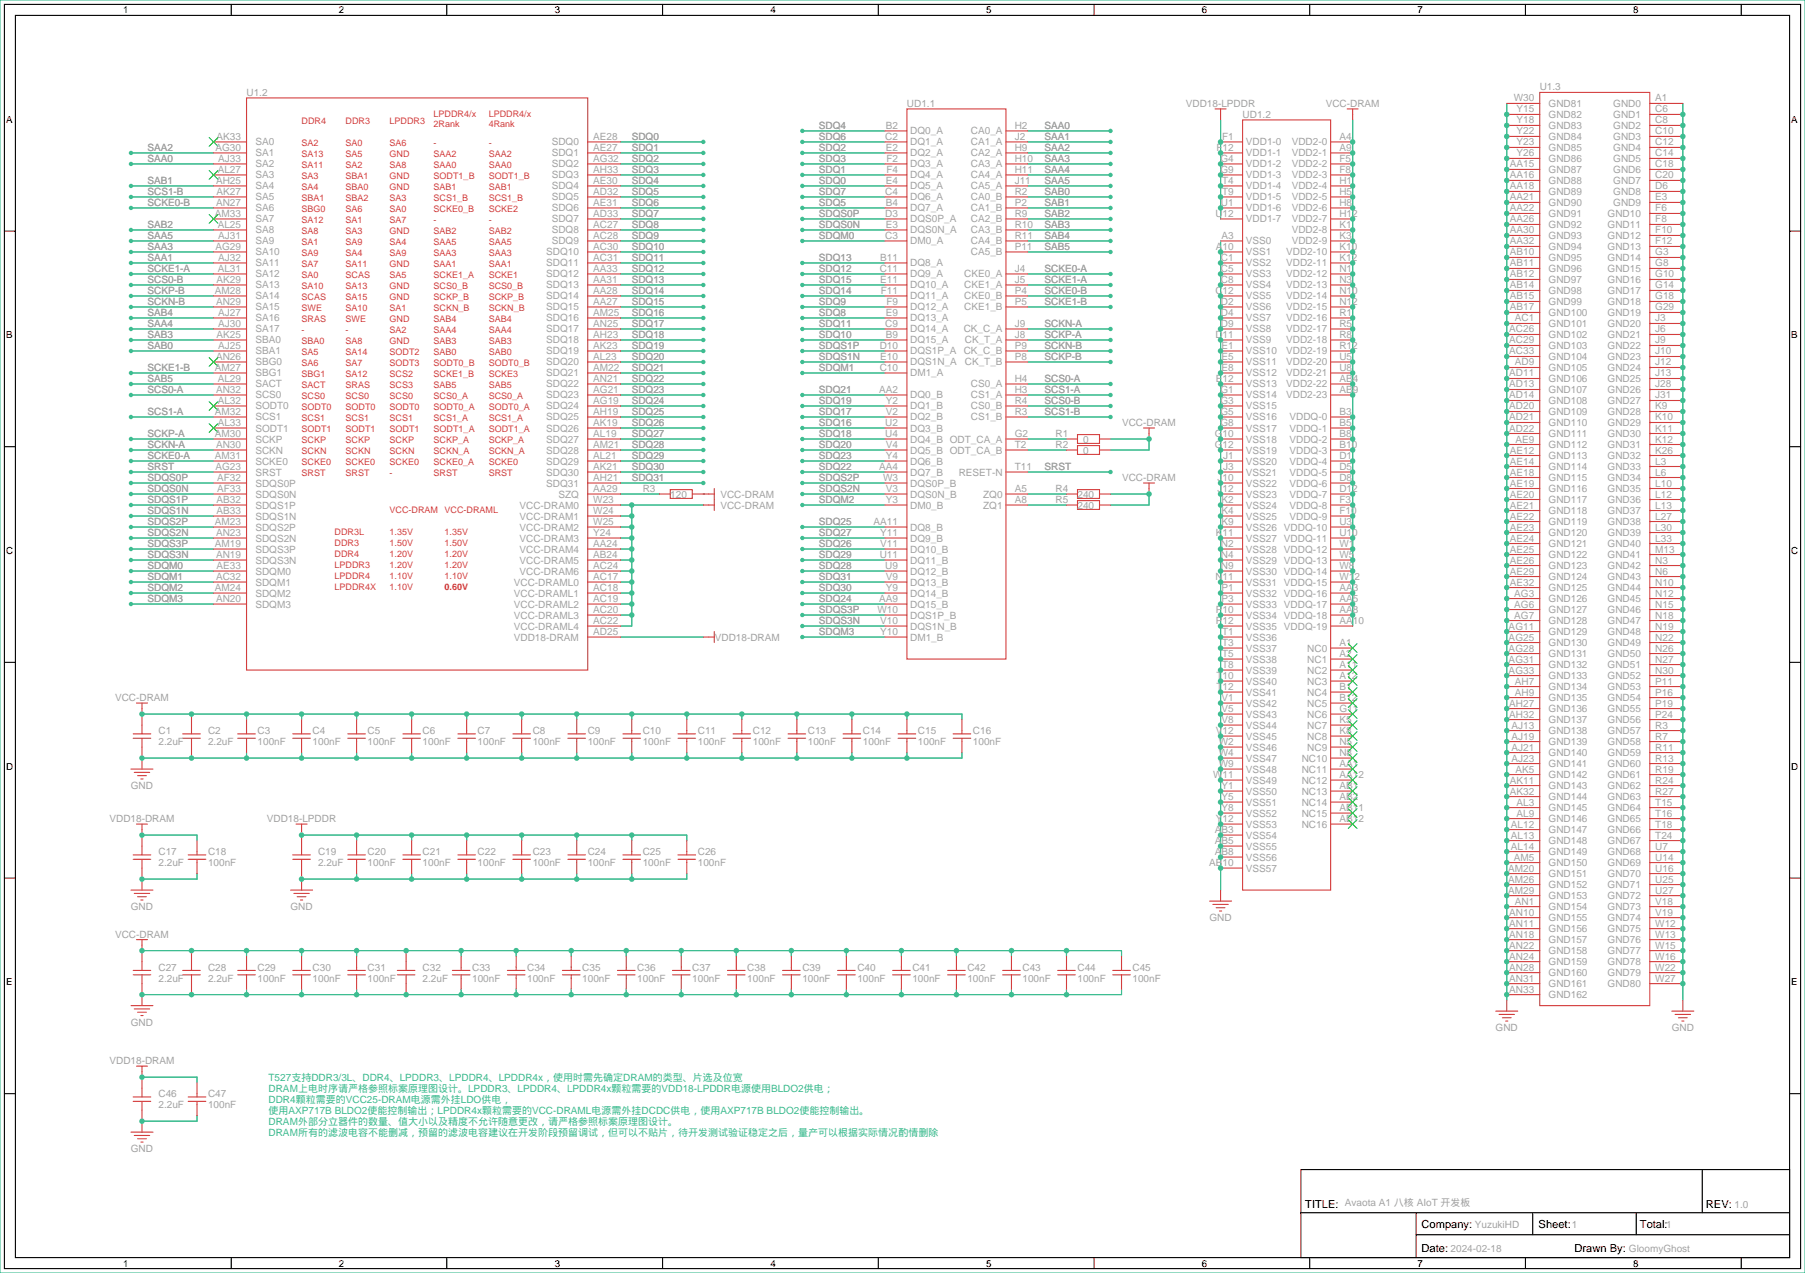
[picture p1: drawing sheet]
<svg xmlns="http://www.w3.org/2000/svg" width="417mm" height="294mm" viewBox="0 0 417 294" stroke-linecap="round" stroke-linejoin="round" font-family="sans-serif">
<defs><g id="words">
<g font-size="2.6">
<text x="301.2" y="278.9">TITLE: Avaota A1 八核 AIoT 开发板</text>
<text x="393.7" y="278.9">REV: 1.0</text>
<text x="328.1" y="283.4">Company: YuzukiHD</text>
<text x="355.1" y="283.5">Sheet:1</text>
<text x="378.5" y="283.5">Total:1</text>
<text x="328.1" y="288.9">Date: 2024-02-18</text>
<text x="363.4" y="289">Drawn By: GloomyGhost</text>
</g>
<g font-size="2.3" fill="#a2a2a2">
<text x="56.9" y="22.1">U1.2</text>
<text x="349.3" y="23.4">W30</text>
<text x="355.3" y="20.9">U1.3</text>
<text x="382" y="23.4">A1</text>
<text x="189" y="29.8">SDQ4</text>
<text x="204.4" y="29.8">B2</text>
<text x="209.3" y="24.7">UD1.1</text>
<text x="234.2" y="29.8">H2</text>
<text x="241" y="29.8">SAA0</text>
<text x="273.7" y="24.7">VDD18-LPDDR</text>
<text x="286.8" y="27.2">UD1.2</text>
<text x="305.9" y="24.7">VCC-DRAM</text>
<text x="350" y="26">Y15</text>
<text x="350" y="28.5">Y18</text>
<text x="357.4" y="24.7">GND81</text>
<text x="357.4" y="27.2">GND82</text>
<text x="357.4" y="29.8">GND83</text>
<text x="372.3" y="24.7">GND0</text>
<text x="372.3" y="27.2">GND1</text>
<text x="372.3" y="29.8">GND2</text>
<text x="382" y="26">C6</text>
<text x="382" y="28.5">C8</text>
<text x="34" y="34.8">SAA2</text>
<text x="49.7" y="34.8">AG30</text>
<text x="50" y="32.3">AK33</text>
<text x="58.9" y="33.6">SA0</text>
<text x="127.3" y="33.6">SDQ0</text>
<text x="136.9" y="32.3">AE28</text>
<text x="136.9" y="34.8">AE27</text>
<text x="145.8" y="32.3">SDQ0</text>
<text x="145.8" y="34.8">SDQ1</text>
<text x="189" y="32.3">SDQ6</text>
<text x="189" y="34.8">SDQ2</text>
<text x="204.3" y="32.3">C2</text>
<text x="204.4" y="34.8">E2</text>
<text x="210.1" y="33.6">DQ1_A</text>
<text x="210.1" y="31">DQ0_A</text>
<text x="224.1" y="33.6">CA1_A</text>
<text x="224.1" y="31">CA0_A</text>
<text x="234.2" y="34.8">H9</text>
<text x="234.2" y="32.3">J2</text>
<text x="241" y="34.8">SAA2</text>
<text x="241" y="32.3">SAA1</text>
<text x="280.8" y="34.8">F12</text>
<text x="282" y="32.3">F1</text>
<text x="287.5" y="33.6">VDD1-0</text>
<text x="298.1" y="33.6">VDD2-0</text>
<text x="309.1" y="34.8">A9</text>
<text x="309.1" y="32.3">A4</text>
<text x="350" y="31">Y22</text>
<text x="350" y="33.6">Y23</text>
<text x="357.4" y="32.3">GND84</text>
<text x="357.4" y="34.8">GND85</text>
<text x="372.3" y="32.3">GND3</text>
<text x="372.3" y="34.8">GND4</text>
<text x="382" y="31">C10</text>
<text x="382" y="33.6">C12</text>
<text x="34" y="37.4">SAA0</text>
<text x="50.2" y="39.9">AL27</text>
<text x="50.4" y="37.4">AJ33</text>
<text x="58.9" y="36.1">SA1</text>
<text x="58.9" y="38.7">SA2</text>
<text x="58.9" y="41.2">SA3</text>
<text x="127.3" y="36.1">SDQ1</text>
<text x="127.3" y="38.7">SDQ2</text>
<text x="127.3" y="41.2">SDQ3</text>
<text x="136.9" y="37.4">AG32</text>
<text x="136.9" y="39.9">AH33</text>
<text x="145.8" y="37.4">SDQ2</text>
<text x="145.8" y="39.9">SDQ3</text>
<text x="189" y="37.4">SDQ3</text>
<text x="189" y="39.9">SDQ1</text>
<text x="204.6" y="39.9">F4</text>
<text x="204.6" y="37.4">F2</text>
<text x="210.1" y="41.2">DQ4_A</text>
<text x="210.1" y="38.7">DQ3_A</text>
<text x="210.1" y="36.1">DQ2_A</text>
<text x="224.1" y="41.2">CA4_A</text>
<text x="224.1" y="38.7">CA3_A</text>
<text x="224.1" y="36.1">CA2_A</text>
<text x="234.2" y="39.9">H11</text>
<text x="234.2" y="37.4">H10</text>
<text x="241" y="39.9">SAA4</text>
<text x="241" y="37.4">SAA3</text>
<text x="281.7" y="39.9">G9</text>
<text x="281.7" y="37.4">G4</text>
<text x="287.5" y="41.2">VDD1-3</text>
<text x="287.5" y="38.7">VDD1-2</text>
<text x="287.5" y="36.1">VDD1-1</text>
<text x="298.1" y="41.2">VDD2-3</text>
<text x="298.1" y="38.7">VDD2-2</text>
<text x="298.1" y="36.1">VDD2-1</text>
<text x="309.1" y="39.9">F8</text>
<text x="309.1" y="37.4">F5</text>
<text x="348.4" y="38.7">AA15</text>
<text x="348.4" y="41.2">AA16</text>
<text x="350" y="36.1">Y26</text>
<text x="357.4" y="37.4">GND86</text>
<text x="357.4" y="39.9">GND87</text>
<text x="372.3" y="37.4">GND5</text>
<text x="372.3" y="39.9">GND6</text>
<text x="382" y="36.1">C14</text>
<text x="382" y="38.7">C18</text>
<text x="382" y="41.2">C20</text>
<text x="34" y="42.5">SAB1</text>
<text x="34" y="45">SCS1-B</text>
<text x="34" y="47.5">SCKE0-B</text>
<text x="49.9" y="42.5">AH25</text>
<text x="49.9" y="47.5">AN27</text>
<text x="50" y="45">AK27</text>
<text x="58.9" y="43.7">SA4</text>
<text x="58.9" y="46.3">SA5</text>
<text x="127.3" y="43.7">SDQ4</text>
<text x="127.3" y="46.3">SDQ5</text>
<text x="136.9" y="42.5">AE30</text>
<text x="136.9" y="45">AD32</text>
<text x="136.9" y="47.5">AE31</text>
<text x="145.8" y="42.5">SDQ4</text>
<text x="145.8" y="45">SDQ5</text>
<text x="145.8" y="47.5">SDQ6</text>
<text x="189" y="42.5">SDQ0</text>
<text x="189" y="45">SDQ7</text>
<text x="189" y="47.5">SDQ5</text>
<text x="204.3" y="45">C4</text>
<text x="204.4" y="47.5">B4</text>
<text x="204.4" y="42.5">E4</text>
<text x="210.1" y="46.3">DQ6_A</text>
<text x="210.1" y="43.7">DQ5_A</text>
<text x="224.1" y="46.3">CA0_B</text>
<text x="224.1" y="43.7">CA5_A</text>
<text x="234.2" y="47.5">P2</text>
<text x="234.2" y="45">R2</text>
<text x="234.2" y="42.5">J11</text>
<text x="241" y="47.5">SAB1</text>
<text x="241" y="45">SAB0</text>
<text x="241" y="42.5">SAA5</text>
<text x="281.8" y="47.5">U1</text>
<text x="282" y="45">T9</text>
<text x="282" y="42.5">T4</text>
<text x="287.5" y="46.3">VDD1-5</text>
<text x="287.5" y="43.7">VDD1-4</text>
<text x="298.1" y="46.3">VDD2-5</text>
<text x="298.1" y="43.7">VDD2-4</text>
<text x="309.1" y="47.5">H8</text>
<text x="309.1" y="45">H5</text>
<text x="309.1" y="42.5">H1</text>
<text x="348.4" y="43.7">AA18</text>
<text x="348.4" y="46.3">AA21</text>
<text x="357.4" y="42.5">GND88</text>
<text x="357.4" y="45">GND89</text>
<text x="357.4" y="47.5">GND90</text>
<text x="372.3" y="42.5">GND7</text>
<text x="372.3" y="45">GND8</text>
<text x="372.3" y="47.5">GND9</text>
<text x="382" y="43.7">D6</text>
<text x="382" y="46.3">E3</text>
<text x="34" y="52.6">SAB2</text>
<text x="49.6" y="50.1">AM33</text>
<text x="50.2" y="52.6">AL25</text>
<text x="58.9" y="48.8">SA6</text>
<text x="58.9" y="51.4">SA7</text>
<text x="58.9" y="53.9">SA8</text>
<text x="127.3" y="48.8">SDQ6</text>
<text x="127.3" y="51.4">SDQ7</text>
<text x="127.3" y="53.9">SDQ8</text>
<text x="136.9" y="50.1">AD33</text>
<text x="136.9" y="52.6">AC27</text>
<text x="145.8" y="50.1">SDQ7</text>
<text x="145.8" y="52.6">SDQ8</text>
<text x="189" y="50.1">SDQS0P</text>
<text x="189" y="52.6">SDQS0N</text>
<text x="204.3" y="50.1">D3</text>
<text x="204.4" y="52.6">E3</text>
<text x="210.1" y="53.9">DQS0N_A</text>
<text x="210.1" y="51.4">DQS0P_A</text>
<text x="210.1" y="48.8">DQ7_A</text>
<text x="224.1" y="53.9">CA3_B</text>
<text x="224.1" y="51.4">CA2_B</text>
<text x="224.1" y="48.8">CA1_B</text>
<text x="234.2" y="52.6">R10</text>
<text x="234.2" y="50.1">R9</text>
<text x="241" y="52.6">SAB3</text>
<text x="241" y="50.1">SAB2</text>
<text x="280.5" y="50.1">U12</text>
<text x="287.5" y="51.4">VDD1-7</text>
<text x="287.5" y="48.8">VDD1-6</text>
<text x="298.1" y="53.9">VDD2-8</text>
<text x="298.1" y="51.4">VDD2-7</text>
<text x="298.1" y="48.8">VDD2-6</text>
<text x="309.1" y="52.6">K1</text>
<text x="309.1" y="50.1">H12</text>
<text x="348.4" y="48.8">AA22</text>
<text x="348.4" y="51.4">AA26</text>
<text x="348.4" y="53.9">AA30</text>
<text x="357.4" y="50.1">GND91</text>
<text x="357.4" y="52.6">GND92</text>
<text x="371" y="50.1">GND10</text>
<text x="371" y="52.6">GND11</text>
<text x="382" y="48.8">F6</text>
<text x="382" y="51.4">F8</text>
<text x="382" y="53.9">F10</text>
<text x="34" y="55.2">SAA5</text>
<text x="34" y="57.7">SAA3</text>
<text x="49.7" y="57.7">AG29</text>
<text x="50.4" y="55.2">AJ31</text>
<text x="58.9" y="56.4">SA9</text>
<text x="58.9" y="59">SA10</text>
<text x="126" y="59">SDQ10</text>
<text x="127.3" y="56.4">SDQ9</text>
<text x="136.9" y="55.2">AC28</text>
<text x="136.9" y="57.7">AC30</text>
<text x="145.8" y="55.2">SDQ9</text>
<text x="145.8" y="57.7">SDQ10</text>
<text x="189" y="55.2">SDQM0</text>
<text x="204.3" y="55.2">C3</text>
<text x="210.1" y="56.4">DM0_A</text>
<text x="224.1" y="59">CA5_B</text>
<text x="224.1" y="56.4">CA4_B</text>
<text x="234.2" y="57.7">P11</text>
<text x="234.2" y="55.2">R11</text>
<text x="241" y="57.7">SAB5</text>
<text x="241" y="55.2">SAB4</text>
<text x="280.6" y="57.7">A10</text>
<text x="281.9" y="55.2">A3</text>
<text x="287.5" y="59">VSS1</text>
<text x="287.5" y="56.4">VSS0</text>
<text x="296.8" y="59">VDD2-10</text>
<text x="298.1" y="56.4">VDD2-9</text>
<text x="309.1" y="57.7">K10</text>
<text x="309.1" y="55.2">K3</text>
<text x="348.4" y="56.4">AA32</text>
<text x="348.4" y="59">AB10</text>
<text x="357.4" y="55.2">GND93</text>
<text x="357.4" y="57.7">GND94</text>
<text x="371" y="55.2">GND12</text>
<text x="371" y="57.7">GND13</text>
<text x="382" y="56.4">F12</text>
<text x="382" y="59">G3</text>
<text x="34" y="60.2">SAA1</text>
<text x="34" y="62.8">SCKE1-A</text>
<text x="34" y="65.3">SCS0-B</text>
<text x="50" y="65.3">AK29</text>
<text x="50.2" y="62.8">AL31</text>
<text x="50.4" y="60.2">AJ32</text>
<text x="58.9" y="61.5">SA11</text>
<text x="58.9" y="64.1">SA12</text>
<text x="126" y="61.5">SDQ11</text>
<text x="126" y="64.1">SDQ12</text>
<text x="136.9" y="60.2">AC31</text>
<text x="136.9" y="62.8">AA33</text>
<text x="136.9" y="65.3">AA31</text>
<text x="145.8" y="60.2">SDQ11</text>
<text x="145.8" y="62.8">SDQ12</text>
<text x="145.8" y="65.3">SDQ13</text>
<text x="189" y="60.2">SDQ13</text>
<text x="189" y="62.8">SDQ12</text>
<text x="189" y="65.3">SDQ15</text>
<text x="203" y="62.8">C11</text>
<text x="203.2" y="65.3">E11</text>
<text x="203.2" y="60.2">B11</text>
<text x="210.1" y="64.1">DQ9_A</text>
<text x="210.1" y="61.5">DQ8_A</text>
<text x="222.5" y="64.1">CKE0_A</text>
<text x="234.2" y="65.3">J5</text>
<text x="234.2" y="62.8">J4</text>
<text x="241" y="65.3">SCKE1-A</text>
<text x="241" y="62.8">SCKE0-A</text>
<text x="281.8" y="65.3">C8</text>
<text x="281.8" y="62.8">C5</text>
<text x="281.8" y="60.2">C1</text>
<text x="287.5" y="64.1">VSS3</text>
<text x="287.5" y="61.5">VSS2</text>
<text x="296.8" y="64.1">VDD2-12</text>
<text x="296.8" y="61.5">VDD2-11</text>
<text x="309.1" y="65.3">N3</text>
<text x="309.1" y="62.8">N1</text>
<text x="309.1" y="60.2">K12</text>
<text x="348.4" y="61.5">AB11</text>
<text x="348.4" y="64.1">AB12</text>
<text x="357.4" y="60.2">GND95</text>
<text x="357.4" y="62.8">GND96</text>
<text x="357.4" y="65.3">GND97</text>
<text x="371" y="60.2">GND14</text>
<text x="371" y="62.8">GND15</text>
<text x="371" y="65.3">GND16</text>
<text x="382" y="61.5">G8</text>
<text x="382" y="64.1">G10</text>
<text x="34" y="67.9">SCKP-B</text>
<text x="34" y="70.4">SCKN-B</text>
<text x="49.6" y="67.9">AM28</text>
<text x="49.9" y="70.4">AN29</text>
<text x="58.9" y="66.6">SA13</text>
<text x="58.9" y="69.1">SA14</text>
<text x="58.9" y="71.7">SA15</text>
<text x="126" y="66.6">SDQ13</text>
<text x="126" y="69.1">SDQ14</text>
<text x="126" y="71.7">SDQ15</text>
<text x="136.9" y="67.9">AA28</text>
<text x="136.9" y="70.4">AA27</text>
<text x="145.8" y="67.9">SDQ14</text>
<text x="145.8" y="70.4">SDQ15</text>
<text x="189" y="67.9">SDQ14</text>
<text x="189" y="70.4">SDQ9</text>
<text x="203.3" y="67.9">F11</text>
<text x="204.6" y="70.4">F9</text>
<text x="210.1" y="71.7">DQ12_A</text>
<text x="210.1" y="69.1">DQ11_A</text>
<text x="210.1" y="66.6">DQ10_A</text>
<text x="222.5" y="71.7">CKE1_B</text>
<text x="222.5" y="69.1">CKE0_B</text>
<text x="222.5" y="66.6">CKE1_A</text>
<text x="234.2" y="70.4">P5</text>
<text x="234.2" y="67.9">P4</text>
<text x="241" y="70.4">SCKE1-B</text>
<text x="241" y="67.9">SCKE0-B</text>
<text x="280.5" y="67.9">C12</text>
<text x="281.8" y="70.4">D2</text>
<text x="287.5" y="71.7">VSS6</text>
<text x="287.5" y="69.1">VSS5</text>
<text x="287.5" y="66.6">VSS4</text>
<text x="296.8" y="71.7">VDD2-15</text>
<text x="296.8" y="69.1">VDD2-14</text>
<text x="296.8" y="66.6">VDD2-13</text>
<text x="309.1" y="70.4">N12</text>
<text x="309.1" y="67.9">N10</text>
<text x="348.4" y="66.6">AB14</text>
<text x="348.4" y="69.1">AB15</text>
<text x="348.4" y="71.7">AB17</text>
<text x="357.4" y="67.9">GND98</text>
<text x="357.4" y="70.4">GND99</text>
<text x="371" y="67.9">GND17</text>
<text x="371" y="70.4">GND18</text>
<text x="382" y="66.6">G14</text>
<text x="382" y="69.1">G18</text>
<text x="382" y="71.7">G29</text>
<text x="34" y="72.9">SAB4</text>
<text x="34" y="75.5">SAA4</text>
<text x="50.4" y="72.9">AJ27</text>
<text x="50.4" y="75.5">AJ30</text>
<text x="58.9" y="74.2">SA16</text>
<text x="58.9" y="76.8">SA17</text>
<text x="126" y="74.2">SDQ16</text>
<text x="126" y="76.8">SDQ17</text>
<text x="136.9" y="72.9">AM25</text>
<text x="136.9" y="75.5">AN25</text>
<text x="145.8" y="75.5">SDQ17</text>
<text x="145.8" y="72.9">SDQ16</text>
<text x="189" y="72.9">SDQ8</text>
<text x="189" y="75.5">SDQ11</text>
<text x="204.3" y="75.5">C9</text>
<text x="204.4" y="72.9">E9</text>
<text x="210.1" y="76.8">DQ14_A</text>
<text x="210.1" y="74.2">DQ13_A</text>
<text x="222.4" y="76.8">CK_C_A</text>
<text x="234.2" y="75.5">J9</text>
<text x="241" y="75.5">SCKN-A</text>
<text x="281.8" y="75.5">D9</text>
<text x="281.8" y="72.9">D4</text>
<text x="287.5" y="76.8">VSS8</text>
<text x="287.5" y="74.2">VSS7</text>
<text x="296.8" y="76.8">VDD2-17</text>
<text x="296.8" y="74.2">VDD2-16</text>
<text x="309.1" y="75.5">R5</text>
<text x="309.1" y="72.9">R1</text>
<text x="348.3" y="76.8">AC26</text>
<text x="349.6" y="74.2">AC1</text>
<text x="357.4" y="72.9">GND100</text>
<text x="357.4" y="75.5">GND101</text>
<text x="371" y="72.9">GND19</text>
<text x="371" y="75.5">GND20</text>
<text x="382" y="74.2">J3</text>
<text x="382" y="76.8">J6</text>
<text x="34" y="78">SAB3</text>
<text x="34" y="80.6">SAB0</text>
<text x="49.9" y="83.1">AN26</text>
<text x="50" y="78">AK25</text>
<text x="50.4" y="80.6">AJ25</text>
<text x="58.9" y="79.3">SBA0</text>
<text x="58.9" y="81.8">SBA1</text>
<text x="126" y="79.3">SDQ18</text>
<text x="126" y="81.8">SDQ19</text>
<text x="136.9" y="78">AH23</text>
<text x="136.9" y="80.6">AK23</text>
<text x="136.9" y="83.1">AL23</text>
<text x="145.8" y="83.1">SDQ20</text>
<text x="145.8" y="80.6">SDQ19</text>
<text x="145.8" y="78">SDQ18</text>
<text x="189" y="78">SDQ10</text>
<text x="189" y="80.6">SDQS1P</text>
<text x="189" y="83.1">SDQS1N</text>
<text x="203" y="80.6">D10</text>
<text x="203.2" y="83.1">E10</text>
<text x="204.4" y="78">B9</text>
<text x="210.1" y="81.8">DQS1P_A</text>
<text x="210.1" y="79.3">DQ15_A</text>
<text x="222.4" y="81.8">CK_C_B</text>
<text x="222.7" y="79.3">CK_T_A</text>
<text x="234.2" y="83.1">P8</text>
<text x="234.2" y="80.6">P9</text>
<text x="234.2" y="78">J8</text>
<text x="241" y="83.1">SCKP-B</text>
<text x="241" y="80.6">SCKN-B</text>
<text x="241" y="78">SCKP-A</text>
<text x="280.5" y="78">D11</text>
<text x="281.9" y="83.1">E5</text>
<text x="281.9" y="80.6">E1</text>
<text x="287.5" y="81.8">VSS10</text>
<text x="287.5" y="79.3">VSS9</text>
<text x="296.8" y="81.8">VDD2-19</text>
<text x="296.8" y="79.3">VDD2-18</text>
<text x="309.1" y="83.1">U5</text>
<text x="309.1" y="80.6">R12</text>
<text x="309.1" y="78">R8</text>
<text x="348.3" y="79.3">AC29</text>
<text x="348.3" y="81.8">AC33</text>
<text x="357.4" y="78">GND102</text>
<text x="357.4" y="80.6">GND103</text>
<text x="357.4" y="83.1">GND104</text>
<text x="371" y="78">GND21</text>
<text x="371" y="80.6">GND22</text>
<text x="371" y="83.1">GND23</text>
<text x="382" y="79.3">J9</text>
<text x="382" y="81.8">J10</text>
<text x="34" y="85.6">SCKE1-B</text>
<text x="34" y="88.2">SAB5</text>
<text x="49.6" y="85.6">AM27</text>
<text x="50.2" y="88.2">AL29</text>
<text x="58.9" y="84.4">SBG0</text>
<text x="58.9" y="86.9">SBG1</text>
<text x="58.9" y="89.5">SACT</text>
<text x="126" y="84.4">SDQ20</text>
<text x="126" y="86.9">SDQ21</text>
<text x="126" y="89.5">SDQ22</text>
<text x="136.9" y="85.6">AM22</text>
<text x="136.9" y="88.2">AN21</text>
<text x="145.8" y="88.2">SDQ22</text>
<text x="145.8" y="85.6">SDQ21</text>
<text x="189" y="85.6">SDQM1</text>
<text x="203" y="85.6">C10</text>
<text x="210.1" y="86.9">DM1_A</text>
<text x="210.1" y="84.4">DQS1N_A</text>
<text x="222.7" y="84.4">CK_T_B</text>
<text x="224.1" y="89.5">CS0_A</text>
<text x="234.2" y="88.2">H4</text>
<text x="241" y="88.2">SCS0-A</text>
<text x="280.6" y="88.2">E12</text>
<text x="281.9" y="85.6">E8</text>
<text x="287.5" y="89.5">VSS13</text>
<text x="287.5" y="86.9">VSS12</text>
<text x="287.5" y="84.4">VSS11</text>
<text x="296.8" y="89.5">VDD2-22</text>
<text x="296.8" y="86.9">VDD2-21</text>
<text x="296.8" y="84.4">VDD2-20</text>
<text x="309.1" y="88.2">AB4</text>
<text x="309.1" y="85.6">U8</text>
<text x="348.3" y="86.9">AD11</text>
<text x="348.3" y="89.5">AD13</text>
<text x="349.6" y="84.4">AD9</text>
<text x="357.4" y="85.6">GND105</text>
<text x="357.4" y="88.2">GND106</text>
<text x="371" y="85.6">GND24</text>
<text x="371" y="88.2">GND25</text>
<text x="382" y="84.4">J12</text>
<text x="382" y="86.9">J13</text>
<text x="382" y="89.5">J28</text>
<text x="34" y="90.7">SCS0-A</text>
<text x="34" y="95.8">SCS1-A</text>
<text x="49.6" y="95.8">AM32</text>
<text x="49.9" y="90.7">AN32</text>
<text x="50.2" y="93.3">AL32</text>
<text x="58.9" y="92">SCS0</text>
<text x="58.9" y="94.5">SODT0</text>
<text x="126" y="92">SDQ23</text>
<text x="126" y="94.5">SDQ24</text>
<text x="136.9" y="90.7">AG21</text>
<text x="136.9" y="93.3">AG19</text>
<text x="136.9" y="95.8">AH19</text>
<text x="145.8" y="95.8">SDQ25</text>
<text x="145.8" y="93.3">SDQ24</text>
<text x="145.8" y="90.7">SDQ23</text>
<text x="189" y="90.7">SDQ21</text>
<text x="189" y="93.3">SDQ19</text>
<text x="189" y="95.8">SDQ17</text>
<text x="202.9" y="90.7">AA2</text>
<text x="204.4" y="95.8">V2</text>
<text x="204.4" y="93.3">Y2</text>
<text x="210.1" y="94.5">DQ1_B</text>
<text x="210.1" y="92">DQ0_B</text>
<text x="224.1" y="94.5">CS0_B</text>
<text x="224.1" y="92">CS1_A</text>
<text x="234.2" y="95.8">R3</text>
<text x="234.2" y="93.3">R4</text>
<text x="234.2" y="90.7">H3</text>
<text x="241" y="90.7">SCS1-A</text>
<text x="241" y="93.3">SCS0-B</text>
<text x="241" y="95.8">SCS1-B</text>
<text x="281.7" y="95.8">G5</text>
<text x="281.7" y="93.3">G3</text>
<text x="281.7" y="90.7">G1</text>
<text x="287.5" y="94.5">VSS15</text>
<text x="287.5" y="92">VSS14</text>
<text x="296.8" y="92">VDD2-23</text>
<text x="309.1" y="95.8">B3</text>
<text x="309.1" y="90.7">AB9</text>
<text x="348.3" y="92">AD14</text>
<text x="348.3" y="94.5">AD20</text>
<text x="357.4" y="90.7">GND107</text>
<text x="357.4" y="93.3">GND108</text>
<text x="357.4" y="95.8">GND109</text>
<text x="371" y="90.7">GND26</text>
<text x="371" y="93.3">GND27</text>
<text x="371" y="95.8">GND28</text>
<text x="382" y="92">J31</text>
<text x="382" y="94.5">K9</text>
<text x="34" y="100.9">SCKP-A</text>
<text x="49.6" y="100.9">AM30</text>
<text x="50.2" y="98.3">AL33</text>
<text x="58.9" y="97.1">SCS1</text>
<text x="58.9" y="99.6">SODT1</text>
<text x="126" y="97.1">SDQ25</text>
<text x="126" y="99.6">SDQ26</text>
<text x="136.9" y="98.3">AK19</text>
<text x="136.9" y="100.9">AL19</text>
<text x="145.8" y="100.9">SDQ27</text>
<text x="145.8" y="98.3">SDQ26</text>
<text x="189" y="98.3">SDQ16</text>
<text x="189" y="100.9">SDQ18</text>
<text x="204.3" y="100.9">U4</text>
<text x="204.3" y="98.3">U2</text>
<text x="210.1" y="99.6">DQ3_B</text>
<text x="210.1" y="97.1">DQ2_B</text>
<text x="224.1" y="97.1">CS1_B</text>
<text x="234.2" y="100.9">G2</text>
<text x="243.6" y="100.9">R1</text>
<text x="259" y="98.3">VCC-DRAM</text>
<text x="280.4" y="100.9">G10</text>
<text x="281.7" y="98.3">G8</text>
<text x="287.5" y="99.6">VSS17</text>
<text x="287.5" y="97.1">VSS16</text>
<text x="297.6" y="99.6">VDDQ-1</text>
<text x="297.6" y="97.1">VDDQ-0</text>
<text x="309.1" y="100.9">B8</text>
<text x="309.1" y="98.3">B5</text>
<text x="348.3" y="97.1">AD21</text>
<text x="348.3" y="99.6">AD22</text>
<text x="357.4" y="98.3">GND110</text>
<text x="357.4" y="100.9">GND111</text>
<text x="371" y="98.3">GND29</text>
<text x="371" y="100.9">GND30</text>
<text x="382" y="97.1">K10</text>
<text x="382" y="99.6">K11</text>
<text x="34" y="103.4">SCKN-A</text>
<text x="34" y="106">SCKE0-A</text>
<text x="49.6" y="106">AM31</text>
<text x="49.9" y="103.4">AN30</text>
<text x="58.9" y="102.2">SCKP</text>
<text x="58.9" y="104.7">SCKN</text>
<text x="58.9" y="107.2">SCKE0</text>
<text x="126" y="102.2">SDQ27</text>
<text x="126" y="104.7">SDQ28</text>
<text x="126" y="107.2">SDQ29</text>
<text x="136.9" y="103.4">AM21</text>
<text x="136.9" y="106">AL21</text>
<text x="145.8" y="106">SDQ29</text>
<text x="145.8" y="103.4">SDQ28</text>
<text x="189" y="103.4">SDQ20</text>
<text x="189" y="106">SDQ23</text>
<text x="204.4" y="106">Y4</text>
<text x="204.4" y="103.4">V4</text>
<text x="210.1" y="107.2">DQ6_B</text>
<text x="210.1" y="104.7">DQ5_B ODT_CA_B</text>
<text x="210.1" y="102.2">DQ4_B ODT_CA_A</text>
<text x="234.2" y="103.4">T2</text>
<text x="243.6" y="103.4">R2</text>
<text x="249.9" y="102.2">0</text>
<text x="249.9" y="104.7">0</text>
<text x="280.4" y="103.4">G12</text>
<text x="282.3" y="106">J1</text>
<text x="287.5" y="107.2">VSS20</text>
<text x="287.5" y="104.7">VSS19</text>
<text x="287.5" y="102.2">VSS18</text>
<text x="297.6" y="107.2">VDDQ-4</text>
<text x="297.6" y="104.7">VDDQ-3</text>
<text x="297.6" y="102.2">VDDQ-2</text>
<text x="309.1" y="106">D1</text>
<text x="309.1" y="103.4">B10</text>
<text x="348.4" y="104.7">AE12</text>
<text x="348.4" y="107.2">AE14</text>
<text x="349.7" y="102.2">AE9</text>
<text x="357.4" y="103.4">GND112</text>
<text x="357.4" y="106">GND113</text>
<text x="371" y="103.4">GND31</text>
<text x="371" y="106">GND32</text>
<text x="382" y="102.2">K12</text>
<text x="382" y="104.7">K26</text>
<text x="382" y="107.2">L3</text>
<text x="34" y="108.5">SRST</text>
<text x="34" y="111">SDQS0P</text>
<text x="34" y="113.6">SDQS0N</text>
<text x="49.7" y="108.5">AG23</text>
<text x="50.1" y="111">AF32</text>
<text x="50.1" y="113.6">AF33</text>
<text x="58.9" y="109.8">SRST</text>
<text x="58.9" y="112.3">SDQS0P</text>
<text x="126" y="109.8">SDQ30</text>
<text x="126" y="112.3">SDQ31</text>
<text x="136.9" y="108.5">AK21</text>
<text x="136.9" y="111">AH21</text>
<text x="136.9" y="113.6">AA29</text>
<text x="145.8" y="111">SDQ31</text>
<text x="145.8" y="108.5">SDQ30</text>
<text x="148.3" y="113.6">R3</text>
<text x="189" y="108.5">SDQ22</text>
<text x="189" y="111">SDQS2P</text>
<text x="189" y="113.6">SDQS2N</text>
<text x="202.9" y="108.5">AA4</text>
<text x="203.8" y="111">W3</text>
<text x="204.4" y="113.6">V3</text>
<text x="210.1" y="112.3">DQS0P_B</text>
<text x="210.1" y="109.8">DQ7_B</text>
<text x="221.3" y="109.8">RESET-N</text>
<text x="234.2" y="113.6">A5</text>
<text x="234.2" y="108.5">T11</text>
<text x="241" y="108.5">SRST</text>
<text x="243.6" y="113.6">R4</text>
<text x="259" y="111">VCC-DRAM</text>
<text x="281" y="113.6">J12</text>
<text x="281" y="111">J10</text>
<text x="282.3" y="108.5">J3</text>
<text x="287.5" y="112.3">VSS22</text>
<text x="287.5" y="109.8">VSS21</text>
<text x="297.6" y="112.3">VDDQ-6</text>
<text x="297.6" y="109.8">VDDQ-5</text>
<text x="309.1" y="113.6">D12</text>
<text x="309.1" y="111">D8</text>
<text x="309.1" y="108.5">D5</text>
<text x="348.4" y="109.8">AE18</text>
<text x="348.4" y="112.3">AE19</text>
<text x="357.4" y="108.5">GND114</text>
<text x="357.4" y="111">GND115</text>
<text x="357.4" y="113.6">GND116</text>
<text x="371" y="108.5">GND33</text>
<text x="371" y="111">GND34</text>
<text x="371" y="113.6">GND35</text>
<text x="382" y="109.8">L6</text>
<text x="382" y="112.3">L10</text>
<text x="34" y="116.1">SDQS1P</text>
<text x="34" y="118.7">SDQS1N</text>
<text x="50" y="116.1">AB32</text>
<text x="50" y="118.7">AB33</text>
<text x="58.9" y="114.9">SDQS0N</text>
<text x="58.9" y="117.4">SDQS1P</text>
<text x="58.9" y="119.9">SDQS1N</text>
<text x="119.9" y="117.4">VCC-DRAM0</text>
<text x="119.9" y="119.9">VCC-DRAM1</text>
<text x="128.9" y="114.9">SZQ</text>
<text x="136.9" y="116.1">W23</text>
<text x="136.9" y="118.7">W24</text>
<text x="154.7" y="114.9">120</text>
<text x="166.2" y="114.9">VCC-DRAM</text>
<text x="166.2" y="117.4">VCC-DRAM</text>
<text x="189" y="116.1">SDQM2</text>
<text x="204.4" y="116.1">Y3</text>
<text x="210.1" y="117.4">DM0_B</text>
<text x="210.1" y="114.9">DQS0N_B</text>
<text x="226.9" y="117.4">ZQ1</text>
<text x="226.9" y="114.9">ZQ0</text>
<text x="234.2" y="116.1">A8</text>
<text x="243.6" y="116.1">R5</text>
<text x="248.7" y="114.9">240</text>
<text x="248.7" y="117.4">240</text>
<text x="281.9" y="118.7">K4</text>
<text x="281.9" y="116.1">K2</text>
<text x="287.5" y="119.9">VSS25</text>
<text x="287.5" y="117.4">VSS24</text>
<text x="287.5" y="114.9">VSS23</text>
<text x="297.6" y="119.9">VDDQ-9</text>
<text x="297.6" y="117.4">VDDQ-8</text>
<text x="297.6" y="114.9">VDDQ-7</text>
<text x="309.1" y="118.7">F10</text>
<text x="309.1" y="116.1">F3</text>
<text x="348.4" y="114.9">AE20</text>
<text x="348.4" y="117.4">AE21</text>
<text x="348.4" y="119.9">AE22</text>
<text x="357.4" y="116.1">GND117</text>
<text x="357.4" y="118.7">GND118</text>
<text x="371" y="116.1">GND36</text>
<text x="371" y="118.7">GND37</text>
<text x="382" y="114.9">L12</text>
<text x="382" y="117.4">L13</text>
<text x="382" y="119.9">L27</text>
<text x="34" y="121.2">SDQS2P</text>
<text x="34" y="123.7">SDQS2N</text>
<text x="49.6" y="121.2">AM23</text>
<text x="49.9" y="123.7">AN23</text>
<text x="58.9" y="122.5">SDQS2P</text>
<text x="58.9" y="125">SDQS2N</text>
<text x="119.9" y="122.5">VCC-DRAM2</text>
<text x="119.9" y="125">VCC-DRAM3</text>
<text x="136.9" y="121.2">W25</text>
<text x="136.9" y="123.7">Y24</text>
<text x="189" y="121.2">SDQ25</text>
<text x="189" y="123.7">SDQ27</text>
<text x="201.6" y="121.2">AA11</text>
<text x="203.2" y="123.7">Y11</text>
<text x="210.1" y="125">DQ9_B</text>
<text x="210.1" y="122.5">DQ8_B</text>
<text x="280.6" y="123.7">K11</text>
<text x="281.9" y="121.2">K9</text>
<text x="287.5" y="125">VSS27 VDDQ-11</text>
<text x="287.5" y="122.5">VSS26 VDDQ-10</text>
<text x="309.1" y="123.7">U10</text>
<text x="309.1" y="121.2">U3</text>
<text x="348.4" y="122.5">AE23</text>
<text x="348.4" y="125">AE24</text>
<text x="357.4" y="121.2">GND119</text>
<text x="357.4" y="123.7">GND120</text>
<text x="371" y="121.2">GND38</text>
<text x="371" y="123.7">GND39</text>
<text x="382" y="122.5">L30</text>
<text x="382" y="125">L33</text>
<text x="34" y="126.3">SDQS3P</text>
<text x="34" y="128.8">SDQS3N</text>
<text x="34" y="131.4">SDQM0</text>
<text x="49.6" y="126.3">AM19</text>
<text x="49.9" y="128.8">AN19</text>
<text x="50" y="131.4">AE33</text>
<text x="58.9" y="127.6">SDQS3P</text>
<text x="58.9" y="130.1">SDQS3N</text>
<text x="119.9" y="127.6">VCC-DRAM4</text>
<text x="119.9" y="130.1">VCC-DRAM5</text>
<text x="136.9" y="126.3">AA24</text>
<text x="136.9" y="128.8">AB24</text>
<text x="136.9" y="131.4">AC24</text>
<text x="189" y="126.3">SDQ26</text>
<text x="189" y="128.8">SDQ29</text>
<text x="189" y="131.4">SDQ28</text>
<text x="203" y="128.8">U11</text>
<text x="203.2" y="126.3">V11</text>
<text x="204.3" y="131.4">U9</text>
<text x="210.1" y="130.1">DQ11_B</text>
<text x="210.1" y="127.6">DQ10_B</text>
<text x="281.8" y="131.4">N9</text>
<text x="281.8" y="128.8">N4</text>
<text x="281.8" y="126.3">N2</text>
<text x="287.5" y="130.1">VSS29 VDDQ-13</text>
<text x="287.5" y="127.6">VSS28 VDDQ-12</text>
<text x="309.1" y="131.4">W8</text>
<text x="309.1" y="128.8">W5</text>
<text x="309.1" y="126.3">W1</text>
<text x="348.4" y="127.6">AE25</text>
<text x="348.4" y="130.1">AE26</text>
<text x="357.4" y="126.3">GND121</text>
<text x="357.4" y="128.8">GND122</text>
<text x="357.4" y="131.4">GND123</text>
<text x="371" y="126.3">GND40</text>
<text x="371" y="128.8">GND41</text>
<text x="371" y="131.4">GND42</text>
<text x="382" y="127.6">M13</text>
<text x="382" y="130.1">N3</text>
<text x="34" y="133.9">SDQM1</text>
<text x="34" y="136.4">SDQM2</text>
<text x="49.6" y="136.4">AM24</text>
<text x="49.9" y="133.9">AC32</text>
<text x="58.9" y="132.6">SDQM0</text>
<text x="58.9" y="135.2">SDQM1</text>
<text x="58.9" y="137.7">SDQM2</text>
<text x="118.6" y="135.2">VCC-DRAML0</text>
<text x="118.6" y="137.7">VCC-DRAML1</text>
<text x="119.9" y="132.6">VCC-DRAM6</text>
<text x="136.9" y="133.9">AC17</text>
<text x="136.9" y="136.4">AC18</text>
<text x="189" y="133.9">SDQ31</text>
<text x="189" y="136.4">SDQ30</text>
<text x="204.4" y="136.4">Y9</text>
<text x="204.4" y="133.9">V9</text>
<text x="210.1" y="137.7">DQ14_B</text>
<text x="210.1" y="135.2">DQ13_B</text>
<text x="210.1" y="132.6">DQ12_B</text>
<text x="280.5" y="133.9">N11</text>
<text x="281.9" y="136.4">P1</text>
<text x="287.5" y="137.7">VSS32 VDDQ-16</text>
<text x="287.5" y="135.2">VSS31 VDDQ-15</text>
<text x="287.5" y="132.6">VSS30 VDDQ-14</text>
<text x="309.1" y="136.4">AA3</text>
<text x="309.1" y="133.9">W12</text>
<text x="348.4" y="132.6">AE29</text>
<text x="348.4" y="135.2">AE32</text>
<text x="349.5" y="137.7">AG3</text>
<text x="357.4" y="133.9">GND124</text>
<text x="357.4" y="136.4">GND125</text>
<text x="371" y="133.9">GND43</text>
<text x="371" y="136.4">GND44</text>
<text x="382" y="132.6">N6</text>
<text x="382" y="135.2">N10</text>
<text x="382" y="137.7">N12</text>
<text x="34" y="139">SDQM3</text>
<text x="49.9" y="139">AN20</text>
<text x="58.9" y="140.3">SDQM3</text>
<text x="118.6" y="140.3">VCC-DRAML2</text>
<text x="118.6" y="142.8">VCC-DRAML3</text>
<text x="136.9" y="139">AC19</text>
<text x="136.9" y="141.5">AC20</text>
<text x="189" y="139">SDQ24</text>
<text x="189" y="141.5">SDQS3P</text>
<text x="202.5" y="141.5">W10</text>
<text x="202.9" y="139">AA9</text>
<text x="210.1" y="142.8">DQS1P_B</text>
<text x="210.1" y="140.3">DQ15_B</text>
<text x="280.6" y="141.5">P10</text>
<text x="281.9" y="139">P3</text>
<text x="287.5" y="142.8">VSS34 VDDQ-18</text>
<text x="287.5" y="140.3">VSS33 VDDQ-17</text>
<text x="309.1" y="141.5">AA8</text>
<text x="309.1" y="139">AA5</text>
<text x="349.5" y="140.3">AG6</text>
<text x="349.5" y="142.8">AG7</text>
<text x="357.4" y="139">GND126</text>
<text x="357.4" y="141.5">GND127</text>
<text x="371" y="139">GND45</text>
<text x="371" y="141.5">GND46</text>
<text x="382" y="140.3">N15</text>
<text x="382" y="142.8">N18</text>
<text x="118.6" y="145.3">VCC-DRAML4</text>
<text x="118.6" y="147.9">VDD18-DRAM</text>
<text x="136.9" y="144.1">AC22</text>
<text x="136.9" y="146.6">AD25</text>
<text x="165" y="147.9">VDD18-DRAM</text>
<text x="189" y="144.1">SDQS3N</text>
<text x="189" y="146.6">SDQM3</text>
<text x="203.2" y="146.6">Y10</text>
<text x="203.2" y="144.1">V10</text>
<text x="210.1" y="147.9">DM1_B</text>
<text x="210.1" y="145.3">DQS1N_B</text>
<text x="280.6" y="144.1">P12</text>
<text x="282" y="149.1">T3</text>
<text x="282" y="146.6">T1</text>
<text x="287.5" y="147.9">VSS36</text>
<text x="287.5" y="145.3">VSS35 VDDQ-19</text>
<text x="309.1" y="149.1">A1</text>
<text x="309.1" y="144.1">AA10</text>
<text x="348.2" y="145.3">AG11</text>
<text x="348.2" y="147.9">AG25</text>
<text x="357.4" y="144.1">GND128</text>
<text x="357.4" y="146.6">GND129</text>
<text x="357.4" y="149.1">GND130</text>
<text x="371" y="144.1">GND47</text>
<text x="371" y="146.6">GND48</text>
<text x="371" y="149.1">GND49</text>
<text x="382" y="145.3">N19</text>
<text x="382" y="147.9">N22</text>
<text x="282" y="154.2">T8</text>
<text x="282" y="151.7">T5</text>
<text x="287.5" y="155.5">VSS39</text>
<text x="287.5" y="153">VSS38</text>
<text x="287.5" y="150.4">VSS37</text>
<text x="301.7" y="155.5">NC2</text>
<text x="301.7" y="153">NC1</text>
<text x="301.7" y="150.4">NC0</text>
<text x="309.1" y="154.2">A11</text>
<text x="309.1" y="151.7">A2</text>
<text x="348.2" y="150.4">AG28</text>
<text x="348.2" y="153">AG31</text>
<text x="348.2" y="155.5">AG33</text>
<text x="357.4" y="151.7">GND131</text>
<text x="357.4" y="154.2">GND132</text>
<text x="371" y="151.7">GND50</text>
<text x="371" y="154.2">GND51</text>
<text x="382" y="150.4">N26</text>
<text x="382" y="153">N27</text>
<text x="382" y="155.5">N30</text>
<text x="26.5" y="161.8">VCC-DRAM</text>
<text x="280.8" y="159.3">T12</text>
<text x="280.8" y="156.8">T10</text>
<text x="281.9" y="161.8">V1</text>
<text x="287.5" y="160.6">VSS41</text>
<text x="287.5" y="158">VSS40</text>
<text x="301.7" y="160.6">NC4</text>
<text x="301.7" y="158">NC3</text>
<text x="309.1" y="161.8">B12</text>
<text x="309.1" y="159.3">B1</text>
<text x="309.1" y="156.8">A12</text>
<text x="349.6" y="158">AH7</text>
<text x="349.6" y="160.6">AH9</text>
<text x="357.4" y="156.8">GND133</text>
<text x="357.4" y="159.3">GND134</text>
<text x="357.4" y="161.8">GND135</text>
<text x="371" y="156.8">GND52</text>
<text x="371" y="159.3">GND53</text>
<text x="371" y="161.8">GND54</text>
<text x="382" y="158">P11</text>
<text x="382" y="160.6">P16</text>
<text x="281.9" y="166.9">V8</text>
<text x="281.9" y="164.4">V5</text>
<text x="287.5" y="165.7">VSS43</text>
<text x="287.5" y="163.1">VSS42</text>
<text x="301.7" y="165.7">NC6</text>
<text x="301.7" y="163.1">NC5</text>
<text x="309.1" y="166.9">K5</text>
<text x="309.1" y="164.4">G11</text>
<text x="348.3" y="163.1">AH27</text>
<text x="348.3" y="165.7">AH32</text>
<text x="357.4" y="164.4">GND136</text>
<text x="357.4" y="166.9">GND137</text>
<text x="371" y="164.4">GND55</text>
<text x="371" y="166.9">GND56</text>
<text x="382" y="163.1">P19</text>
<text x="382" y="165.7">P24</text>
<text x="36.6" y="169.5">C1</text>
<text x="36.6" y="172">2.2uF</text>
<text x="48" y="169.5">C2</text>
<text x="48" y="172">2.2uF</text>
<text x="59.4" y="169.5">C3</text>
<text x="59.4" y="172">100nF</text>
<text x="72.1" y="169.5">C4</text>
<text x="72.1" y="172">100nF</text>
<text x="84.8" y="169.5">C5</text>
<text x="84.8" y="172">100nF</text>
<text x="97.5" y="169.5">C6</text>
<text x="97.5" y="172">100nF</text>
<text x="110.2" y="169.5">C7</text>
<text x="110.2" y="172">100nF</text>
<text x="122.9" y="169.5">C8</text>
<text x="122.9" y="172">100nF</text>
<text x="135.6" y="169.5">C9</text>
<text x="135.6" y="172">100nF</text>
<text x="148.3" y="169.5">C10</text>
<text x="148.3" y="172">100nF</text>
<text x="161" y="169.5">C11</text>
<text x="161" y="172">100nF</text>
<text x="173.7" y="169.5">C12</text>
<text x="173.7" y="172">100nF</text>
<text x="186.4" y="169.5">C13</text>
<text x="186.4" y="172">100nF</text>
<text x="199.1" y="169.5">C14</text>
<text x="199.1" y="172">100nF</text>
<text x="211.8" y="169.5">C15</text>
<text x="211.8" y="172">100nF</text>
<text x="224.5" y="169.5">C16</text>
<text x="224.5" y="172">100nF</text>
<text x="280.6" y="169.5">V12</text>
<text x="281.3" y="172">W2</text>
<text x="287.5" y="173.3">VSS46</text>
<text x="287.5" y="170.7">VSS45</text>
<text x="287.5" y="168.2">VSS44</text>
<text x="301.7" y="173.3">NC9</text>
<text x="301.7" y="170.7">NC8</text>
<text x="301.7" y="168.2">NC7</text>
<text x="309.1" y="172">N5</text>
<text x="309.1" y="169.5">K8</text>
<text x="348.8" y="168.2">AJ13</text>
<text x="348.8" y="170.7">AJ19</text>
<text x="348.8" y="173.3">AJ21</text>
<text x="357.4" y="169.5">GND138</text>
<text x="357.4" y="172">GND139</text>
<text x="371" y="169.5">GND57</text>
<text x="371" y="172">GND58</text>
<text x="382" y="168.2">R3</text>
<text x="382" y="170.7">R7</text>
<text x="382" y="173.3">R11</text>
<text x="280" y="179.6">W11</text>
<text x="281.3" y="177.1">W9</text>
<text x="281.3" y="174.5">W4</text>
<text x="287.5" y="178.4">VSS48</text>
<text x="287.5" y="175.8">VSS47</text>
<text x="300.4" y="178.4">NC11</text>
<text x="300.4" y="175.8">NC10</text>
<text x="309.1" y="179.6">AA12</text>
<text x="309.1" y="177.1">AA1</text>
<text x="309.1" y="174.5">N8</text>
<text x="348.8" y="175.8">AJ23</text>
<text x="349.7" y="178.4">AK5</text>
<text x="357.4" y="174.5">GND140</text>
<text x="357.4" y="177.1">GND141</text>
<text x="357.4" y="179.6">GND142</text>
<text x="371" y="174.5">GND59</text>
<text x="371" y="177.1">GND60</text>
<text x="371" y="179.6">GND61</text>
<text x="382" y="175.8">R13</text>
<text x="382" y="178.4">R19</text>
<text x="30.2" y="182.2">GND</text>
<text x="281.9" y="184.7">Y5</text>
<text x="281.9" y="182.2">Y1</text>
<text x="287.5" y="186">VSS51</text>
<text x="287.5" y="183.4">VSS50</text>
<text x="287.5" y="180.9">VSS49</text>
<text x="300.4" y="186">NC14</text>
<text x="300.4" y="183.4">NC13</text>
<text x="300.4" y="180.9">NC12</text>
<text x="309.1" y="184.7">AB2</text>
<text x="309.1" y="182.2">AB1</text>
<text x="348.4" y="180.9">AK11</text>
<text x="348.4" y="183.4">AK32</text>
<text x="350" y="186">AL3</text>
<text x="357.4" y="182.2">GND143</text>
<text x="357.4" y="184.7">GND144</text>
<text x="371" y="182.2">GND62</text>
<text x="371" y="184.7">GND63</text>
<text x="382" y="180.9">R24</text>
<text x="382" y="183.4">R27</text>
<text x="382" y="186">T15</text>
<text x="25.3" y="189.8">VDD18-DRAM</text>
<text x="61.6" y="189.8">VDD18-LPDDR</text>
<text x="280.6" y="189.8">Y12</text>
<text x="281.9" y="187.2">Y8</text>
<text x="287.5" y="191.1">VSS53</text>
<text x="287.5" y="188.5">VSS52</text>
<text x="300.4" y="191.1">NC16</text>
<text x="300.4" y="188.5">NC15</text>
<text x="309.1" y="189.8">AB12</text>
<text x="309.1" y="187.2">AB11</text>
<text x="348.7" y="191.1">AL12</text>
<text x="350" y="188.5">AL9</text>
<text x="357.4" y="187.2">GND145</text>
<text x="357.4" y="189.8">GND146</text>
<text x="371" y="187.2">GND64</text>
<text x="371" y="189.8">GND65</text>
<text x="382" y="188.5">T16</text>
<text x="382" y="191.1">T18</text>
<text x="36.6" y="197.4">C17</text>
<text x="48" y="197.4">C18</text>
<text x="73.4" y="197.4">C19</text>
<text x="84.8" y="197.4">C20</text>
<text x="97.5" y="197.4">C21</text>
<text x="110.2" y="197.4">C22</text>
<text x="122.9" y="197.4">C23</text>
<text x="135.6" y="197.4">C24</text>
<text x="148.3" y="197.4">C25</text>
<text x="161" y="197.4">C26</text>
<text x="280.4" y="197.4">AB8</text>
<text x="280.4" y="194.9">AB5</text>
<text x="280.4" y="192.3">AB3</text>
<text x="287.5" y="196.1">VSS55</text>
<text x="287.5" y="193.6">VSS54</text>
<text x="348.7" y="193.6">AL13</text>
<text x="348.7" y="196.1">AL14</text>
<text x="357.4" y="192.3">GND147</text>
<text x="357.4" y="194.9">GND148</text>
<text x="357.4" y="197.4">GND149</text>
<text x="371" y="192.3">GND66</text>
<text x="371" y="194.9">GND67</text>
<text x="371" y="197.4">GND68</text>
<text x="382" y="193.6">T24</text>
<text x="382" y="196.1">U7</text>
<text x="36.6" y="199.9">2.2uF</text>
<text x="48" y="199.9">100nF</text>
<text x="73.4" y="199.9">2.2uF</text>
<text x="84.8" y="199.9">100nF</text>
<text x="97.5" y="199.9">100nF</text>
<text x="110.2" y="199.9">100nF</text>
<text x="122.9" y="199.9">100nF</text>
<text x="135.6" y="199.9">100nF</text>
<text x="148.3" y="199.9">100nF</text>
<text x="161" y="199.9">100nF</text>
<text x="279.1" y="199.9">AB10</text>
<text x="287.5" y="201.2">VSS57</text>
<text x="287.5" y="198.7">VSS56</text>
<text x="348" y="201.2">AM20</text>
<text x="348" y="203.8">AM26</text>
<text x="349.3" y="198.7">AM5</text>
<text x="357.4" y="199.9">GND150</text>
<text x="357.4" y="202.5">GND151</text>
<text x="371" y="199.9">GND69</text>
<text x="371" y="202.5">GND70</text>
<text x="382" y="198.7">U14</text>
<text x="382" y="201.2">U16</text>
<text x="382" y="203.8">U25</text>
<text x="348" y="206.3">AM29</text>
<text x="349.6" y="208.8">AN1</text>
<text x="357.4" y="205">GND152</text>
<text x="357.4" y="207.6">GND153</text>
<text x="371" y="205">GND71</text>
<text x="371" y="207.6">GND72</text>
<text x="382" y="206.3">U27</text>
<text x="382" y="208.8">V18</text>
<text x="30.2" y="210.1">GND</text>
<text x="67" y="210.1">GND</text>
<text x="279.1" y="212.6">GND</text>
<text x="348.3" y="211.4">AN10</text>
<text x="348.3" y="213.9">AN11</text>
<text x="357.4" y="210.1">GND154</text>
<text x="357.4" y="212.6">GND155</text>
<text x="357.4" y="215.2">GND156</text>
<text x="371" y="210.1">GND73</text>
<text x="371" y="212.6">GND74</text>
<text x="371" y="215.2">GND75</text>
<text x="382" y="211.4">V19</text>
<text x="382" y="213.9">W12</text>
<text x="26.5" y="216.5">VCC-DRAM</text>
<text x="348.3" y="216.5">AN18</text>
<text x="348.3" y="219">AN22</text>
<text x="348.3" y="221.5">AN24</text>
<text x="357.4" y="217.7">GND157</text>
<text x="357.4" y="220.3">GND158</text>
<text x="371" y="217.7">GND76</text>
<text x="371" y="220.3">GND77</text>
<text x="382" y="216.5">W13</text>
<text x="382" y="219">W15</text>
<text x="382" y="221.5">W16</text>
<text x="36.6" y="224.1">C27</text>
<text x="36.6" y="226.6">2.2uF</text>
<text x="48" y="224.1">C28</text>
<text x="48" y="226.6">2.2uF</text>
<text x="59.4" y="224.1">C29</text>
<text x="59.4" y="226.6">100nF</text>
<text x="72.1" y="224.1">C30</text>
<text x="72.1" y="226.6">100nF</text>
<text x="84.8" y="224.1">C31</text>
<text x="84.8" y="226.6">100nF</text>
<text x="97.5" y="224.1">C32</text>
<text x="97.5" y="226.6">2.2uF</text>
<text x="109" y="224.1">C33</text>
<text x="109" y="226.6">100nF</text>
<text x="121.7" y="224.1">C34</text>
<text x="121.7" y="226.6">100nF</text>
<text x="134.4" y="224.1">C35</text>
<text x="134.4" y="226.6">100nF</text>
<text x="147.1" y="224.1">C36</text>
<text x="147.1" y="226.6">100nF</text>
<text x="159.8" y="224.1">C37</text>
<text x="159.8" y="226.6">100nF</text>
<text x="172.5" y="224.1">C38</text>
<text x="172.5" y="226.6">100nF</text>
<text x="185.2" y="224.1">C39</text>
<text x="185.2" y="226.6">100nF</text>
<text x="197.9" y="224.1">C40</text>
<text x="197.9" y="226.6">100nF</text>
<text x="210.6" y="224.1">C41</text>
<text x="210.6" y="226.6">100nF</text>
<text x="223.3" y="224.1">C42</text>
<text x="223.3" y="226.6">100nF</text>
<text x="236" y="224.1">C43</text>
<text x="236" y="226.6">100nF</text>
<text x="248.7" y="224.1">C44</text>
<text x="248.7" y="226.6">100nF</text>
<text x="261.4" y="224.1">C45</text>
<text x="261.4" y="226.6">100nF</text>
<text x="348.3" y="224.1">AN28</text>
<text x="348.3" y="226.6">AN31</text>
<text x="357.4" y="222.8">GND159</text>
<text x="357.4" y="225.3">GND160</text>
<text x="357.4" y="227.9">GND161</text>
<text x="371" y="222.8">GND78</text>
<text x="371" y="225.3">GND79</text>
<text x="371" y="227.9">GND80</text>
<text x="382" y="224.1">W22</text>
<text x="382" y="226.6">W27</text>
<text x="348.3" y="229.2">AN33</text>
<text x="357.4" y="230.4">GND162</text>
<text x="30.2" y="236.8">GND</text>
<text x="345.2" y="238">GND</text>
<text x="385.8" y="238">GND</text>
<text x="25.3" y="245.7">VDD18-DRAM</text>
<text x="36.6" y="253.3">C46</text>
<text x="36.6" y="255.8">2.2uF</text>
<text x="48" y="253.3">C47</text>
<text x="48" y="255.8">100nF</text>
<text x="30.2" y="266">GND</text>
</g>
<g font-size="2.3" fill="#3dbc91">
<text x="62" y="249.5">T527支持DDR3/3L、DDR4、LPDDR3、LPDDR4、LPDDR4x，使用时需先确定DRAM的类型、片选及位宽</text>
<text x="62" y="252">DRAM上电时序请严格参照标案原理图设计。LPDDR3、LPDDR4、LPDDR4x颗粒需要的VDD18-LPDDR电源使用BLDO2供电；</text>
<text x="62" y="254.6">DDR4颗粒需要的VCC25-DRAM电源需外挂LDO供电，</text>
<text x="62" y="257.1">使用AXP717B BLDO2使能控制输出；LPDDR4x颗粒需要的VCC-DRAML电源需外挂DCDC供电，使用AXP717B BLDO2使能控制输出。</text>
<text x="62" y="259.6">DRAM外部分立器件的数量、值大小以及精度不允许随意更改，请严格参照标案原理图设计。</text>
<text x="62" y="262.2">DRAM所有的滤波电容不能删减，预留的滤波电容建议在开发阶段预留调试，但可以不贴片，待开发测试验证稳定之后，量产可以根据实际情况酌情删除</text>
</g>
<g font-size="2.2">
<text x="28.4" y="3.1">1</text>
<text x="78.2" y="3.1">2</text>
<text x="128" y="3.1">3</text>
<text x="177.8" y="3.1">4</text>
<text x="227.6" y="3.1">5</text>
<text x="277.4" y="3.1">6</text>
<text x="327.2" y="3.1">7</text>
<text x="376.9" y="3.1">8</text>
<text x="1.4" y="28.3">A</text>
<text x="413.4" y="28.3">A</text>
<text x="1.4" y="78.1">B</text>
<text x="413.4" y="78.1">B</text>
<text x="1.4" y="127.9">C</text>
<text x="413.4" y="127.9">C</text>
<text x="1.4" y="177.7">D</text>
<text x="413.4" y="177.7">D</text>
<text x="1.4" y="227.5">E</text>
<text x="413.4" y="227.5">E</text>
<text x="28.4" y="292.4">1</text>
<text x="78.2" y="292.4">2</text>
<text x="128" y="292.4">3</text>
<text x="177.8" y="292.4">4</text>
<text x="227.6" y="292.4">5</text>
<text x="277.4" y="292.4">6</text>
<text x="327.2" y="292.4">7</text>
<text x="376.9" y="292.4">8</text>
</g>
<g font-size="2.1" fill="#d43d3d">
<text x="69.6" y="28.5">DDR4</text>
<text x="79.8" y="28.5">DDR3</text>
<text x="89.9" y="28.5">LPDDR3</text>
<text x="100.1" y="27">LPDDR4/x</text>
<text x="100.1" y="29.3">2Rank</text>
<text x="112.8" y="27">LPDDR4/x</text>
<text x="112.8" y="29.3">4Rank</text>
<text x="69.6" y="33.6">SA2</text>
<text x="79.8" y="33.6">SA0</text>
<text x="89.9" y="33.6">SA6</text>
<text x="100.1" y="33.6">-</text>
<text x="112.8" y="33.6">-</text>
<text x="69.6" y="41.2">SA3</text>
<text x="69.6" y="36.2">SA13</text>
<text x="69.6" y="38.7">SA11</text>
<text x="79.8" y="36.2">SA5</text>
<text x="79.8" y="38.7">SA2</text>
<text x="79.8" y="41.2">SBA1</text>
<text x="89.9" y="38.7">SA8</text>
<text x="89.9" y="41.2">GND</text>
<text x="89.9" y="36.2">GND</text>
<text x="100.1" y="36.2">SAA2</text>
<text x="100.1" y="41.2">SODT1_B</text>
<text x="100.1" y="38.7">SAA0</text>
<text x="112.8" y="41.2">SODT1_B</text>
<text x="112.8" y="38.7">SAA0</text>
<text x="112.8" y="36.2">SAA2</text>
<text x="69.6" y="46.3">SBA1</text>
<text x="69.6" y="43.8">SA4</text>
<text x="79.8" y="43.8">SBA0</text>
<text x="79.8" y="46.3">SBA2</text>
<text x="89.9" y="46.3">SA3</text>
<text x="89.9" y="43.8">GND</text>
<text x="100.1" y="46.3">SCS1_B</text>
<text x="100.1" y="43.8">SAB1</text>
<text x="112.8" y="46.3">SCS1_B</text>
<text x="112.8" y="43.8">SAB1</text>
<text x="69.6" y="51.4">SA12</text>
<text x="69.6" y="53.9">SA8</text>
<text x="69.6" y="48.9">SBG0</text>
<text x="79.8" y="51.4">SA1</text>
<text x="79.8" y="53.9">SA3</text>
<text x="79.8" y="48.9">SA6</text>
<text x="89.9" y="51.4">SA7</text>
<text x="89.9" y="48.9">SA0</text>
<text x="89.9" y="53.9">GND</text>
<text x="100.1" y="51.4">-</text>
<text x="100.1" y="48.9">SCKE0_B</text>
<text x="100.1" y="53.9">SAB2</text>
<text x="112.8" y="51.4">-</text>
<text x="112.8" y="48.9">SCKE2</text>
<text x="112.8" y="53.9">SAB2</text>
<text x="69.6" y="56.5">SA1</text>
<text x="69.6" y="59">SA9</text>
<text x="79.8" y="56.5">SA9</text>
<text x="79.8" y="59">SA4</text>
<text x="89.9" y="56.5">SA4</text>
<text x="89.9" y="59">SA9</text>
<text x="100.1" y="56.5">SAA5</text>
<text x="100.1" y="59">SAA3</text>
<text x="112.8" y="56.5">SAA5</text>
<text x="112.8" y="59">SAA3</text>
<text x="69.6" y="61.6">SA7</text>
<text x="69.6" y="64.1">SA0</text>
<text x="79.8" y="64.1">SCAS</text>
<text x="79.8" y="61.6">SA11</text>
<text x="89.9" y="61.6">GND</text>
<text x="89.9" y="64.1">SA5</text>
<text x="100.1" y="61.6">SAA1</text>
<text x="100.1" y="64.1">SCKE1_A</text>
<text x="112.8" y="64.1">SCKE1</text>
<text x="112.8" y="61.6">SAA1</text>
<text x="69.6" y="71.7">SWE</text>
<text x="69.6" y="66.6">SA10</text>
<text x="69.6" y="69.2">SCAS</text>
<text x="79.8" y="66.6">SA13</text>
<text x="79.8" y="69.2">SA15</text>
<text x="79.8" y="71.7">SA10</text>
<text x="89.9" y="69.2">GND</text>
<text x="89.9" y="71.7">SA1</text>
<text x="89.9" y="66.6">GND</text>
<text x="100.1" y="71.7">SCKN_B</text>
<text x="100.1" y="69.2">SCKP_B</text>
<text x="100.1" y="66.6">SCS0_B</text>
<text x="112.8" y="71.7">SCKN_B</text>
<text x="112.8" y="66.6">SCS0_B</text>
<text x="112.8" y="69.2">SCKP_B</text>
<text x="69.6" y="74.3">SRAS</text>
<text x="69.6" y="76.8">-</text>
<text x="79.8" y="76.8">-</text>
<text x="79.8" y="74.3">SWE</text>
<text x="89.9" y="74.3">GND</text>
<text x="89.9" y="76.8">SA2</text>
<text x="100.1" y="74.3">SAB4</text>
<text x="100.1" y="76.8">SAA4</text>
<text x="112.8" y="76.8">SAA4</text>
<text x="112.8" y="74.3">SAB4</text>
<text x="69.6" y="79.3">SBA0</text>
<text x="69.6" y="81.9">SA5</text>
<text x="79.8" y="79.3">SA8</text>
<text x="79.8" y="81.9">SA14</text>
<text x="89.9" y="79.3">GND</text>
<text x="89.9" y="81.9">SODT2</text>
<text x="100.1" y="79.3">SAB3</text>
<text x="100.1" y="81.9">SAB0</text>
<text x="112.8" y="79.3">SAB3</text>
<text x="112.8" y="81.9">SAB0</text>
<text x="69.6" y="84.4">SA6</text>
<text x="69.6" y="87">SBG1</text>
<text x="69.6" y="89.5">SACT</text>
<text x="79.8" y="87">SA12</text>
<text x="79.8" y="84.4">SA7</text>
<text x="79.8" y="89.5">SRAS</text>
<text x="89.9" y="89.5">SCS3</text>
<text x="89.9" y="87">SCS2</text>
<text x="89.9" y="84.4">SODT3</text>
<text x="100.1" y="87">SCKE1_B</text>
<text x="100.1" y="89.5">SAB5</text>
<text x="100.1" y="84.4">SODT0_B</text>
<text x="112.8" y="89.5">SAB5</text>
<text x="112.8" y="84.4">SODT0_B</text>
<text x="112.8" y="87">SCKE3</text>
<text x="69.6" y="92">SCS0</text>
<text x="69.6" y="94.6">SODT0</text>
<text x="79.8" y="92">SCS0</text>
<text x="79.8" y="94.6">SODT0</text>
<text x="89.9" y="94.6">SODT0</text>
<text x="89.9" y="92">SCS0</text>
<text x="100.1" y="92">SCS0_A</text>
<text x="100.1" y="94.6">SODT0_A</text>
<text x="112.8" y="92">SCS0_A</text>
<text x="112.8" y="94.6">SODT0_A</text>
<text x="69.6" y="99.7">SODT1</text>
<text x="69.6" y="97.1">SCS1</text>
<text x="79.8" y="99.7">SODT1</text>
<text x="79.8" y="97.1">SCS1</text>
<text x="89.9" y="97.1">SCS1</text>
<text x="89.9" y="99.7">SODT1</text>
<text x="100.1" y="97.1">SCS1_A</text>
<text x="100.1" y="99.7">SODT1_A</text>
<text x="112.8" y="99.7">SODT1_A</text>
<text x="112.8" y="97.1">SCS1_A</text>
<text x="69.6" y="107.3">SCKE0</text>
<text x="69.6" y="102.2">SCKP</text>
<text x="69.6" y="104.7">SCKN</text>
<text x="79.8" y="102.2">SCKP</text>
<text x="79.8" y="107.3">SCKE0</text>
<text x="79.8" y="104.7">SCKN</text>
<text x="89.9" y="102.2">SCKP</text>
<text x="89.9" y="104.7">SCKN</text>
<text x="89.9" y="107.3">SCKE0</text>
<text x="100.1" y="102.2">SCKP_A</text>
<text x="100.1" y="107.3">SCKE0_A</text>
<text x="100.1" y="104.7">SCKN_A</text>
<text x="112.8" y="102.2">SCKP_A</text>
<text x="112.8" y="107.3">SCKE0</text>
<text x="112.8" y="104.7">SCKN_A</text>
<text x="69.6" y="109.8">SRST</text>
<text x="79.8" y="109.8">SRST</text>
<text x="89.9" y="109.8">-</text>
<text x="100.1" y="109.8">SRST</text>
<text x="112.8" y="109.8">SRST</text>
<text x="89.9" y="118.5">VCC-DRAM</text>
<text x="102.6" y="118.5">VCC-DRAML</text>
<text x="77.2" y="123.5">DDR3L</text>
<text x="89.9" y="123.5">1.35V</text>
<text x="102.6" y="123.5">1.35V</text>
<text x="77.2" y="126.1">DDR3</text>
<text x="77.2" y="128.6">DDR4</text>
<text x="77.2" y="131.2">LPDDR3</text>
<text x="89.9" y="126.1">1.50V</text>
<text x="89.9" y="131.2">1.20V</text>
<text x="89.9" y="128.6">1.20V</text>
<text x="102.6" y="128.6">1.20V</text>
<text x="102.6" y="126.1">1.50V</text>
<text x="102.6" y="131.2">1.20V</text>
<text x="77.2" y="136.2">LPDDR4X</text>
<text x="77.2" y="133.7">LPDDR4</text>
<text x="89.9" y="136.2">1.10V</text>
<text x="89.9" y="133.7">1.10V</text>
<text x="102.6" y="133.7">1.10V</text>
<text x="102.6" y="136.2">0.60V</text>
</g>
</g></defs>
<path d="M0 0h416.6v293.9h-416.6z" fill="#fff" stroke="#3dbd91" stroke-width=".25"/>
<g fill="#3dbd91">
<circle cx="30.2" cy="35.3" r=".51"/>
<circle cx="30.2" cy="37.8" r=".51"/>
<circle cx="30.2" cy="42.9" r=".51"/>
<circle cx="30.2" cy="45.5" r=".51"/>
<circle cx="30.2" cy="48" r=".51"/>
<circle cx="30.2" cy="53.1" r=".51"/>
<circle cx="30.2" cy="55.6" r=".51"/>
<circle cx="30.2" cy="58.2" r=".51"/>
<circle cx="30.2" cy="60.7" r=".51"/>
<circle cx="30.2" cy="63.2" r=".51"/>
<circle cx="30.2" cy="65.8" r=".51"/>
<circle cx="30.2" cy="68.3" r=".51"/>
<circle cx="30.2" cy="70.9" r=".51"/>
<circle cx="30.2" cy="73.4" r=".51"/>
<circle cx="30.2" cy="75.9" r=".51"/>
<circle cx="30.2" cy="78.5" r=".51"/>
<circle cx="30.2" cy="81" r=".51"/>
<circle cx="30.2" cy="86.1" r=".51"/>
<circle cx="30.2" cy="88.6" r=".51"/>
<circle cx="30.2" cy="91.2" r=".51"/>
<circle cx="30.2" cy="96.3" r=".51"/>
<circle cx="30.2" cy="101.3" r=".51"/>
<circle cx="30.2" cy="103.9" r=".51"/>
<circle cx="30.2" cy="106.4" r=".51"/>
<circle cx="30.2" cy="109" r=".51"/>
<circle cx="30.2" cy="111.5" r=".51"/>
<circle cx="30.2" cy="114" r=".51"/>
<circle cx="30.2" cy="116.6" r=".51"/>
<circle cx="30.2" cy="119.1" r=".51"/>
<circle cx="30.2" cy="121.7" r=".51"/>
<circle cx="30.2" cy="124.2" r=".51"/>
<circle cx="30.2" cy="126.7" r=".51"/>
<circle cx="30.2" cy="129.3" r=".51"/>
<circle cx="30.2" cy="131.8" r=".51"/>
<circle cx="30.2" cy="134.4" r=".51"/>
<circle cx="30.2" cy="136.9" r=".51"/>
<circle cx="30.2" cy="139.4" r=".51"/>
<circle cx="162.3" cy="32.8" r=".51"/>
<circle cx="162.3" cy="35.3" r=".51"/>
<circle cx="162.3" cy="37.8" r=".51"/>
<circle cx="162.3" cy="40.4" r=".51"/>
<circle cx="162.3" cy="42.9" r=".51"/>
<circle cx="162.3" cy="45.5" r=".51"/>
<circle cx="162.3" cy="48" r=".51"/>
<circle cx="162.3" cy="50.5" r=".51"/>
<circle cx="162.3" cy="53.1" r=".51"/>
<circle cx="162.3" cy="55.6" r=".51"/>
<circle cx="162.3" cy="58.2" r=".51"/>
<circle cx="162.3" cy="60.7" r=".51"/>
<circle cx="162.3" cy="63.2" r=".51"/>
<circle cx="162.3" cy="65.8" r=".51"/>
<circle cx="162.3" cy="68.3" r=".51"/>
<circle cx="162.3" cy="70.9" r=".51"/>
<circle cx="162.3" cy="111.5" r=".51"/>
<circle cx="162.3" cy="109" r=".51"/>
<circle cx="162.3" cy="106.4" r=".51"/>
<circle cx="162.3" cy="103.9" r=".51"/>
<circle cx="162.3" cy="101.3" r=".51"/>
<circle cx="162.3" cy="98.8" r=".51"/>
<circle cx="162.3" cy="96.3" r=".51"/>
<circle cx="162.3" cy="93.7" r=".51"/>
<circle cx="162.3" cy="91.2" r=".51"/>
<circle cx="162.3" cy="88.6" r=".51"/>
<circle cx="162.3" cy="86.1" r=".51"/>
<circle cx="162.3" cy="83.6" r=".51"/>
<circle cx="162.3" cy="81" r=".51"/>
<circle cx="162.3" cy="78.5" r=".51"/>
<circle cx="162.3" cy="75.9" r=".51"/>
<circle cx="162.3" cy="73.4" r=".51"/>
<circle cx="256.3" cy="109" r=".51"/>
<circle cx="256.3" cy="88.6" r=".51"/>
<circle cx="256.3" cy="91.2" r=".51"/>
<circle cx="256.3" cy="93.7" r=".51"/>
<circle cx="256.3" cy="96.3" r=".51"/>
<circle cx="256.3" cy="83.6" r=".51"/>
<circle cx="256.3" cy="81" r=".51"/>
<circle cx="256.3" cy="78.5" r=".51"/>
<circle cx="256.3" cy="75.9" r=".51"/>
<circle cx="256.3" cy="70.9" r=".51"/>
<circle cx="256.3" cy="68.3" r=".51"/>
<circle cx="256.3" cy="65.8" r=".51"/>
<circle cx="256.3" cy="63.2" r=".51"/>
<circle cx="256.3" cy="58.2" r=".51"/>
<circle cx="256.3" cy="55.6" r=".51"/>
<circle cx="256.3" cy="53.1" r=".51"/>
<circle cx="256.3" cy="50.5" r=".51"/>
<circle cx="256.3" cy="48" r=".51"/>
<circle cx="256.3" cy="45.5" r=".51"/>
<circle cx="256.3" cy="42.9" r=".51"/>
<circle cx="256.3" cy="40.4" r=".51"/>
<circle cx="256.3" cy="37.8" r=".51"/>
<circle cx="256.3" cy="35.3" r=".51"/>
<circle cx="256.3" cy="32.8" r=".51"/>
<circle cx="256.3" cy="30.2" r=".51"/>
<circle cx="185.2" cy="30.2" r=".51"/>
<circle cx="185.2" cy="32.8" r=".51"/>
<circle cx="185.2" cy="35.3" r=".51"/>
<circle cx="185.2" cy="37.8" r=".51"/>
<circle cx="185.2" cy="40.4" r=".51"/>
<circle cx="185.2" cy="42.9" r=".51"/>
<circle cx="185.2" cy="45.5" r=".51"/>
<circle cx="185.2" cy="48" r=".51"/>
<circle cx="185.2" cy="60.7" r=".51"/>
<circle cx="185.2" cy="63.2" r=".51"/>
<circle cx="185.2" cy="65.8" r=".51"/>
<circle cx="185.2" cy="68.3" r=".51"/>
<circle cx="185.2" cy="70.9" r=".51"/>
<circle cx="185.2" cy="73.4" r=".51"/>
<circle cx="185.2" cy="75.9" r=".51"/>
<circle cx="185.2" cy="78.5" r=".51"/>
<circle cx="185.2" cy="50.5" r=".51"/>
<circle cx="185.2" cy="53.1" r=".51"/>
<circle cx="185.2" cy="55.6" r=".51"/>
<circle cx="185.2" cy="81" r=".51"/>
<circle cx="185.2" cy="83.6" r=".51"/>
<circle cx="185.2" cy="86.1" r=".51"/>
<circle cx="185.2" cy="91.2" r=".51"/>
<circle cx="185.2" cy="93.7" r=".51"/>
<circle cx="185.2" cy="96.3" r=".51"/>
<circle cx="185.2" cy="98.8" r=".51"/>
<circle cx="185.2" cy="101.3" r=".51"/>
<circle cx="185.2" cy="103.9" r=".51"/>
<circle cx="185.2" cy="106.4" r=".51"/>
<circle cx="185.2" cy="109" r=".51"/>
<circle cx="185.2" cy="111.5" r=".51"/>
<circle cx="185.2" cy="114" r=".51"/>
<circle cx="185.2" cy="116.6" r=".51"/>
<circle cx="185.2" cy="121.7" r=".51"/>
<circle cx="185.2" cy="124.2" r=".51"/>
<circle cx="185.2" cy="126.7" r=".51"/>
<circle cx="185.2" cy="129.3" r=".51"/>
<circle cx="185.2" cy="131.8" r=".51"/>
<circle cx="185.2" cy="134.4" r=".51"/>
<circle cx="185.2" cy="136.9" r=".51"/>
<circle cx="185.2" cy="139.4" r=".51"/>
<circle cx="185.2" cy="142" r=".51"/>
<circle cx="185.2" cy="144.5" r=".51"/>
<circle cx="185.2" cy="147.1" r=".51"/>
</g>
<g fill="none" stroke="#000" stroke-width=".25">
<path d="M1 1h414.5v291.9h-414.5zM3.6 3.6h409.4v286.7h-409.4zM53.3 1v2.6M103.1 1v2.6M152.9 1v2.6M202.7 1v2.6M252.5 1v2.6M302.3 1v2.6M352 1v2.6M401.8 1v2.6M1 53.3h2.6M413 53.3h2.5"/>
<path d="M1 103.1h2.6M413 103.1h2.5M1 152.9h2.6M413 152.9h2.5M1 202.7h2.6M413 202.7h2.5M1 252.5h2.6M413 252.5h2.5M300.2 270h112.8v20.3h-112.8zM300.3 280h112.6M326.8 280v10.1M353.7 280v5.1"/>
<path d="M377.6 280v5.1M392.8 270v10M53.3 290.3v2.6M103.1 290.3v2.6M152.9 290.3v2.6M202.7 290.3v2.6M252.5 290.3v2.6M302.3 290.3v2.6M326.8 285.1h86.1M352 290.3v2.6M401.8 290.3v2.6"/>
</g>
<g fill="none" stroke="#3dbd91" stroke-width=".25">
<path d="M30.2 35.3h19.1M30.2 37.8h19.1M143.3 35.3h19M143.3 37.8h19M143.3 32.8h19M185.2 35.3h19M185.2 37.8h19M185.2 32.8h19M185.2 30.2h19M237.2 35.3h19.1M237.2 37.8h19.1M237.2 32.8h19.1"/>
<path d="M237.2 30.2h19.1M281.7 27.7v22.8M312.2 27.7v116.8M347.7 23.9v207M388.4 23.9v207M30.2 42.9h19.1M30.2 45.5h19.1M30.2 48h19.1M30.2 53.1h19.1M30.2 55.6h19.1M30.2 58.2h19.1M143.3 42.9h19"/>
<path d="M143.3 45.5h19M143.3 48h19M143.3 53.1h19M143.3 55.6h19M143.3 58.2h19M143.3 40.4h19M143.3 50.5h19M185.2 42.9h19M185.2 45.5h19M185.2 48h19M185.2 53.1h19M185.2 55.6h19"/>
<path d="M185.2 40.4h19M185.2 50.5h19M237.2 42.9h19.1M237.2 45.5h19.1M237.2 48h19.1M237.2 53.1h19.1M237.2 55.6h19.1M237.2 58.2h19.1M237.2 40.4h19.1M237.2 50.5h19.1M281.7 55.6v149.9M30.2 60.7h19.1"/>
<path d="M30.2 63.2h19.1M30.2 65.8h19.1M30.2 68.3h19.1M30.2 70.9h19.1M30.2 73.4h19.1M30.2 75.9h19.1M30.2 78.5h19.1M143.3 60.7h19M143.3 63.2h19M143.3 65.8h19M143.3 68.3h19M143.3 70.9h19"/>
<path d="M143.3 73.4h19M143.3 75.9h19M143.3 78.5h19M185.2 60.7h19M185.2 63.2h19M185.2 65.8h19M185.2 68.3h19M185.2 70.9h19M185.2 73.4h19M185.2 75.9h19M185.2 78.5h19M237.2 63.2h19.1"/>
<path d="M237.2 65.8h19.1M237.2 68.3h19.1M237.2 70.9h19.1M237.2 75.9h19.1M237.2 78.5h19.1M30.2 81h19.1M30.2 86.1h19.1M30.2 88.6h19.1M30.2 91.2h19.1M30.2 96.3h19.1M143.3 81h19M143.3 86.1h19"/>
<path d="M143.3 88.6h19M143.3 91.2h19M143.3 96.3h19M143.3 98.8h19M143.3 93.7h19M143.3 83.6h19M185.2 81h19M185.2 86.1h19M185.2 91.2h19M185.2 96.3h19M185.2 98.8h19M185.2 93.7h19"/>
<path d="M185.2 83.6h19M237.2 81h19.1M237.2 88.6h19.1M237.2 91.2h19.1M237.2 96.3h19.1M237.2 93.7h19.1M237.2 83.6h19.1M30.2 101.3h19.1M30.2 103.9h19.1M30.2 106.4h19.1M30.2 109h19.1M30.2 111.5h19.1"/>
<path d="M30.2 114h19.1M30.2 116.6h19.1M30.2 119.1h19.1M143.3 101.3h19M143.3 103.9h19M143.3 106.4h19M143.3 109h19M143.3 111.5h19M143.3 114h8.8M143.3 116.6h19M143.3 119.1h2.5M145.8 116.6v27.9h-2.5"/>
<path d="M162.3 114h.1M185.2 101.3h19M185.2 103.9h19M185.2 106.4h19M185.2 109h19M185.2 111.5h19M185.2 114h19M185.2 116.6h19M237.2 101.3h8.9M237.2 103.9h8.9M237.2 109h19.1M237.2 114h8.9"/>
<path d="M237.2 116.6h8.9M256.3 101.3h8.9v2.6h-8.9M256.3 114h8.9v2.6h-8.9M30.2 121.7h19.1M30.2 124.2h19.1M30.2 126.7h19.1M30.2 129.3h19.1M30.2 131.8h19.1M30.2 134.4h19.1M30.2 136.9h19.1M30.2 139.4h19.1M143.3 121.7h2.5"/>
<path d="M143.3 124.2h2.5M143.3 126.7h2.5M143.3 129.3h2.5M143.3 131.8h2.5M143.3 134.4h2.5M143.3 136.9h2.5M143.3 139.4h2.5M185.2 121.7h19M185.2 124.2h19M185.2 126.7h19M185.2 129.3h19M185.2 131.8h19"/>
<path d="M185.2 134.4h19M185.2 136.9h19M185.2 139.4h19M143.3 142h2.5M143.3 147.1h19M185.2 144.5h19M185.2 142h19M185.2 147.1h19M32.8 164.8h189.2v1.3M56.9 164.8v1.3M56.9 173.7v1.3M69.6 164.8v1.3"/>
<path d="M69.6 173.7v1.3M82.3 164.8v1.3M82.3 173.7v1.3M95 164.8v1.3M95 173.7v1.3M107.7 164.8v1.3M107.7 173.7v1.3M120.4 164.8v1.3M120.4 173.7v1.3M133.1 164.8v1.3M133.1 173.7v1.3M145.8 164.8v1.3"/>
<path d="M145.8 173.7v1.3M158.5 164.8v1.3M158.5 173.7v1.3M171.2 164.8v1.3M171.2 173.7v1.3M183.9 164.8v1.3M183.9 173.7v1.3M196.6 164.8v1.3M196.6 173.7v1.3M209.3 164.8v1.3M209.3 173.7v1.3M222 173.7v1.3h-189.2"/>
<path d="M32.8 192.8h12.7v1.3M69.6 192.8h88.9v1.3M82.3 192.8v1.3M95 192.8v1.3M107.7 192.8v1.3M120.4 192.8v1.3M133.1 192.8v1.3M145.8 192.8v1.3M32.8 219.5h226v1.2M45.5 201.7v1.2h-12.7M56.9 219.5v1.2M69.6 219.5v1.2"/>
<path d="M82.3 201.7v1.2M82.3 219.5v1.2M95 201.7v1.2M106.4 219.5v1.2M107.7 201.7v1.2M119.1 219.5v1.2M120.4 201.7v1.2M131.8 219.5v1.2M133.1 201.7v1.2M144.5 219.5v1.2M145.8 201.7v1.2M157.2 219.5v1.2"/>
<path d="M158.5 201.7v1.2h-88.9M169.9 219.5v1.2M182.6 219.5v1.2M195.3 219.5v1.2M208 219.5v1.2M220.7 219.5v1.2M233.4 219.5v1.2M246.1 219.5v1.2M56.9 228.3v1.3M69.6 228.3v1.3M82.3 228.3v1.3M106.4 228.3v1.3"/>
<path d="M119.1 228.3v1.3M131.8 228.3v1.3M144.5 228.3v1.3M157.2 228.3v1.3M169.9 228.3v1.3M182.6 228.3v1.3M195.3 228.3v1.3M208 228.3v1.3M220.7 228.3v1.3M233.4 228.3v1.3M246.1 228.3v1.3M258.8 228.3v1.3h-226"/>
<path d="M32.8 248.7h12.7v1.2M45.5 257.6v1.2h-12.7"/>
</g>
<g fill="none" stroke="#d43d3d" stroke-width=".25">
<path d="M49.3 32.8h7.6M49.3 35.3h7.6M49.3 37.8h7.6M56.9 22.6h78.7v132.1h-78.7zM135.6 32.8h7.7M135.6 35.3h7.7M135.6 37.8h7.7M204.2 32.8h5.1M204.2 35.3h5.1M204.2 37.8h5.1M204.2 30.2h5.1M209.3 25.1h22.9v127h-22.9z"/>
<path d="M232.2 32.8h5M232.2 35.3h5M232.2 37.8h5M232.2 30.2h5M280.4 25.1h2.6M281.7 32.8h5.1M281.7 35.3h5.1M281.7 37.8h5.1M281.7 25.1v2.6M286.8 27.7h20.3v177.8h-20.3zM307.1 32.8h5.1M307.1 35.3h5.1"/>
<path d="M307.1 37.8h5.1M310.9 25.1h2.5M312.2 25.1v2.6M347.7 23.9h7.6M347.7 26.4h7.6M347.7 29h7.6M347.7 31.5h7.6M347.7 34h7.6M347.7 36.6h7.6M347.7 39.1h7.6M355.3 21.3h25.4v210.9h-25.4zM380.7 23.9h7.7"/>
<path d="M380.7 26.4h7.7M380.7 29h7.7M380.7 31.5h7.7M380.7 34h7.7M380.7 36.6h7.7M380.7 39.1h7.7M49.3 40.4h7.6M49.3 42.9h7.6M49.3 45.5h7.6M49.3 48h7.6M49.3 50.5h7.6M49.3 53.1h7.6"/>
<path d="M49.3 55.6h7.6M49.3 58.2h7.6M135.6 40.4h7.7M135.6 42.9h7.7M135.6 45.5h7.7M135.6 48h7.7M135.6 50.5h7.7M135.6 53.1h7.7M135.6 55.6h7.7M135.6 58.2h7.7M204.2 40.4h5.1M204.2 42.9h5.1"/>
<path d="M204.2 45.5h5.1M204.2 48h5.1M204.2 50.5h5.1M204.2 53.1h5.1M204.2 55.6h5.1M232.2 40.4h5M232.2 42.9h5M232.2 45.5h5M232.2 48h5M232.2 50.5h5M232.2 53.1h5M232.2 55.6h5"/>
<path d="M232.2 58.2h5M281.7 40.4h5.1M281.7 42.9h5.1M281.7 45.5h5.1M281.7 48h5.1M281.7 50.5h5.1M281.7 55.6h5.1M281.7 58.2h5.1M307.1 40.4h5.1M307.1 42.9h5.1M307.1 45.5h5.1M307.1 48h5.1"/>
<path d="M307.1 50.5h5.1M307.1 53.1h5.1M307.1 55.6h5.1M307.1 58.2h5.1M347.7 41.7h7.6M347.7 44.2h7.6M347.7 46.7h7.6M347.7 49.3h7.6M347.7 51.8h7.6M347.7 54.4h7.6M347.7 56.9h7.6M347.7 59.4h7.6"/>
<path d="M380.7 41.7h7.7M380.7 44.2h7.7M380.7 46.7h7.7M380.7 49.3h7.7M380.7 51.8h7.7M380.7 54.4h7.7M380.7 56.9h7.7M380.7 59.4h7.7M49.3 60.7h7.6M49.3 63.2h7.6M49.3 65.8h7.6M49.3 68.3h7.6"/>
<path d="M49.3 70.9h7.6M49.3 73.4h7.6M49.3 75.9h7.6M49.3 78.5h7.6M135.6 60.7h7.7M135.6 63.2h7.7M135.6 65.8h7.7M135.6 68.3h7.7M135.6 70.9h7.7M135.6 73.4h7.7M135.6 75.9h7.7M135.6 78.5h7.7"/>
<path d="M204.2 60.7h5.1M204.2 63.2h5.1M204.2 65.8h5.1M204.2 68.3h5.1M204.2 70.9h5.1M204.2 73.4h5.1M204.2 75.9h5.1M204.2 78.5h5.1M232.2 63.2h5M232.2 65.8h5M232.2 68.3h5M232.2 70.9h5"/>
<path d="M232.2 75.9h5M232.2 78.5h5M281.7 60.7h5.1M281.7 63.2h5.1M281.7 65.8h5.1M281.7 68.3h5.1M281.7 70.9h5.1M281.7 73.4h5.1M281.7 75.9h5.1M281.7 78.5h5.1M307.1 60.7h5.1M307.1 63.2h5.1"/>
<path d="M307.1 65.8h5.1M307.1 68.3h5.1M307.1 70.9h5.1M307.1 73.4h5.1M307.1 75.9h5.1M307.1 78.5h5.1M347.7 62h7.6M347.7 64.5h7.6M347.7 67.1h7.6M347.7 69.6h7.6M347.7 72.1h7.6M347.7 74.7h7.6"/>
<path d="M347.7 77.2h7.6M347.7 79.8h7.6M380.7 62h7.7M380.7 64.5h7.7M380.7 67.1h7.7M380.7 69.6h7.7M380.7 72.1h7.7M380.7 74.7h7.7M380.7 77.2h7.7M380.7 79.8h7.7M49.3 81h7.6M49.3 83.6h7.6"/>
<path d="M49.3 86.1h7.6M49.3 88.6h7.6M49.3 91.2h7.6M49.3 93.7h7.6M49.3 96.3h7.6M49.3 98.8h7.6M135.6 81h7.7M135.6 83.6h7.7M135.6 86.1h7.7M135.6 88.6h7.7M135.6 91.2h7.7M135.6 93.7h7.7"/>
<path d="M135.6 96.3h7.7M135.6 98.8h7.7M204.2 81h5.1M204.2 83.6h5.1M204.2 86.1h5.1M204.2 91.2h5.1M204.2 93.7h5.1M204.2 96.3h5.1M204.2 98.8h5.1M232.2 81h5M232.2 83.6h5M232.2 88.6h5"/>
<path d="M232.2 91.2h5M232.2 93.7h5M232.2 96.3h5M263.9 98.8h2.5M265.2 98.8v2.5M281.7 81h5.1M281.7 83.6h5.1M281.7 86.1h5.1M281.7 88.6h5.1M281.7 91.2h5.1M281.7 93.7h5.1M281.7 96.3h5.1"/>
<path d="M281.7 98.8h5.1M307.1 81h5.1M307.1 83.6h5.1M307.1 86.1h5.1M307.1 88.6h5.1M307.1 91.2h5.1M307.1 96.3h5.1M307.1 98.8h5.1M347.7 82.3h7.6M347.7 84.8h7.6M347.7 87.4h7.6M347.7 89.9h7.6"/>
<path d="M347.7 92.5h7.6M347.7 95h7.6M347.7 97.5h7.6M380.7 82.3h7.7M380.7 84.8h7.7M380.7 87.4h7.7M380.7 89.9h7.7M380.7 92.5h7.7M380.7 95h7.7M380.7 97.5h7.7M49.3 101.3h7.6M49.3 103.9h7.6"/>
<path d="M49.3 106.4h7.6M49.3 109h7.6M49.3 111.5h7.6M49.3 114h7.6M49.3 116.6h7.6M49.3 119.1h7.6M135.6 101.3h7.7M135.6 103.9h7.7M135.6 106.4h7.7M135.6 109h7.7M135.6 111.5h7.7M135.6 114h7.7"/>
<path d="M135.6 116.6h7.7M135.6 119.1h7.7M152.1 114h2.6M154.7 113h5.1v2.1h-5.1zM159.8 114h5M162.3 116.6h2.5M164.8 112.8v5.1M204.2 101.3h5.1M204.2 103.9h5.1M204.2 106.4h5.1M204.2 109h5.1M204.2 111.5h5.1"/>
<path d="M204.2 114h5.1M204.2 116.6h5.1M232.2 101.3h5M232.2 103.9h5M232.2 109h5M232.2 114h5M232.2 116.6h5M246.1 101.3h2.6M246.1 103.9h2.6M246.1 114h2.6M246.1 116.6h2.6M248.7 113h5v2.1h-5z"/>
<path d="M248.7 115.6h5v2h-5zM248.7 100.3h5v2.1h-5zM248.7 102.9h5v2h-5zM253.7 101.3h2.6M253.7 103.9h2.6M253.7 114h2.6M253.7 116.6h2.6M263.9 111.5h2.5M265.2 111.5v2.5M281.7 101.3h5.1M281.7 103.9h5.1M281.7 106.4h5.1"/>
<path d="M281.7 109h5.1M281.7 111.5h5.1M281.7 114h5.1M281.7 116.6h5.1M281.7 119.1h5.1M307.1 101.3h5.1M307.1 103.9h5.1M307.1 106.4h5.1M307.1 109h5.1M307.1 111.5h5.1M307.1 114h5.1M307.1 116.6h5.1"/>
<path d="M307.1 119.1h5.1M347.7 100.1h7.6M347.7 102.6h7.6M347.7 105.2h7.6M347.7 107.7h7.6M347.7 110.2h7.6M347.7 112.8h7.6M347.7 115.3h7.6M347.7 117.9h7.6M380.7 100.1h7.7M380.7 102.6h7.7M380.7 105.2h7.7"/>
<path d="M380.7 107.7h7.7M380.7 110.2h7.7M380.7 112.8h7.7M380.7 115.3h7.7M380.7 117.9h7.7M49.3 121.7h7.6M49.3 124.2h7.6M49.3 126.7h7.6M49.3 129.3h7.6M49.3 131.8h7.6M49.3 134.4h7.6M49.3 136.9h7.6"/>
<path d="M49.3 139.4h7.6M135.6 121.7h7.7M135.6 124.2h7.7M135.6 126.7h7.7M135.6 129.3h7.7M135.6 131.8h7.7M135.6 134.4h7.7M135.6 136.9h7.7M135.6 139.4h7.7M204.2 121.7h5.1M204.2 124.2h5.1M204.2 126.7h5.1"/>
<path d="M204.2 129.3h5.1M204.2 131.8h5.1M204.2 134.4h5.1M204.2 136.9h5.1M204.2 139.4h5.1M281.7 121.7h5.1M281.7 124.2h5.1M281.7 126.7h5.1M281.7 129.3h5.1M281.7 131.8h5.1M281.7 134.4h5.1M281.7 136.9h5.1"/>
<path d="M281.7 139.4h5.1M307.1 121.7h5.1M307.1 124.2h5.1M307.1 126.7h5.1M307.1 129.3h5.1M307.1 131.8h5.1M307.1 134.4h5.1M307.1 136.9h5.1M307.1 139.4h5.1M347.7 120.4h7.6M347.7 122.9h7.6M347.7 125.5h7.6"/>
<path d="M347.7 128h7.6M347.7 130.6h7.6M347.7 133.1h7.6M347.7 135.6h7.6M347.7 138.2h7.6M380.7 120.4h7.7M380.7 122.9h7.7M380.7 125.5h7.7M380.7 128h7.7M380.7 130.6h7.7M380.7 133.1h7.7M380.7 135.6h7.7"/>
<path d="M380.7 138.2h7.7M135.6 142h7.7M135.6 144.5h7.7M135.6 147.1h7.7M162.3 147.1h2.5M164.8 145.8v2.5M204.2 142h5.1M204.2 144.5h5.1M204.2 147.1h5.1M281.7 142h5.1M281.7 144.5h5.1M281.7 147.1h5.1"/>
<path d="M281.7 159.8h5.1M281.7 157.2h5.1M281.7 154.7h5.1M281.7 152.1h5.1M281.7 149.6h5.1M307.1 142h5.1M307.1 144.5h5.1M307.1 159.8h5.1M307.1 157.2h5.1M307.1 154.7h5.1M307.1 152.1h5.1M307.1 149.6h5.1"/>
<path d="M347.7 140.7h7.6M347.7 143.3h7.6M347.7 145.8h7.6M347.7 148.3h7.6M347.7 150.9h7.6M347.7 153.4h7.6M347.7 156h7.6M347.7 158.5h7.6M380.7 140.7h7.7M380.7 143.3h7.7M380.7 145.8h7.7M380.7 148.3h7.7"/>
<path d="M380.7 150.9h7.7M380.7 153.4h7.7M380.7 156h7.7M380.7 158.5h7.7M30.2 177.5h5.1M30.7 170.4h4.1M30.7 169.4h4.1M31 178.3h3.5M31.5 162.3h2.5M31.7 179.1h2.1M32.5 179.8h.5M32.8 162.3v7.1"/>
<path d="M32.8 170.4v7.1M42.2 170.4h4M42.2 169.4h4M44.2 164.8v4.6M44.2 170.4v4.6M54.9 170.4h4M54.9 169.4h4M56.9 166.1v3.3M56.9 170.4v3.3M67.6 170.4h4M67.6 169.4h4M69.6 166.1v3.3"/>
<path d="M69.6 170.4v3.3M80.3 170.4h4M80.3 169.4h4M82.3 166.1v3.3M82.3 170.4v3.3M93 170.4h4M93 169.4h4M95 166.1v3.3M95 170.4v3.3M105.7 170.4h4M105.7 169.4h4M107.7 166.1v3.3"/>
<path d="M107.7 170.4v3.3M118.4 170.4h4M118.4 169.4h4M120.4 166.1v3.3M120.4 170.4v3.3M131.1 170.4h4M131.1 169.4h4M133.1 166.1v3.3M133.1 170.4v3.3M143.8 170.4h4M143.8 169.4h4M145.8 166.1v3.3"/>
<path d="M145.8 170.4v3.3M156.5 170.4h4M156.5 169.4h4M158.5 166.1v3.3M158.5 170.4v3.3M169.2 170.4h4M169.2 169.4h4M171.2 166.1v3.3M171.2 170.4v3.3M181.9 170.4h4M181.9 169.4h4M183.9 166.1v3.3"/>
<path d="M183.9 170.4v3.3M194.6 170.4h4M194.6 169.4h4M196.6 166.1v3.3M196.6 170.4v3.3M207.3 170.4h4M207.3 169.4h4M209.3 166.1v3.3M209.3 170.4v3.3M220 170.4h4M220 169.4h4M222 166.1v3.3"/>
<path d="M222 170.4v3.3M281.7 177.5h5.1M281.7 175h5.1M281.7 172.5h5.1M281.7 169.9h5.1M281.7 167.4h5.1M281.7 164.8h5.1M281.7 162.3h5.1M307.1 177.5h5.1M307.1 175h5.1M307.1 172.5h5.1M307.1 169.9h5.1"/>
<path d="M307.1 167.4h5.1M307.1 164.8h5.1M307.1 162.3h5.1M347.7 161h7.6M347.7 163.6h7.6M347.7 166.1h7.6M347.7 168.7h7.6M347.7 171.2h7.6M347.7 173.7h7.6M347.7 176.3h7.6M347.7 178.8h7.6M380.7 161h7.7"/>
<path d="M380.7 163.6h7.7M380.7 166.1h7.7M380.7 168.7h7.7M380.7 171.2h7.7M380.7 173.7h7.7M380.7 176.3h7.7M380.7 178.8h7.7M30.7 198.4h4.1M30.7 197.4h4.1M31.5 190.2h2.5M32.8 190.2v7.2M32.8 198.4v7.1"/>
<path d="M43.4 198.4h4.1M43.4 197.4h4.1M45.5 194.1v3.3M45.5 198.4v3.3M67.6 198.4h4M67.6 197.4h4M68.3 190.2h2.6M69.6 190.2v7.2M69.6 198.4v7.1M80.3 198.4h4M80.3 197.4h4M82.3 194.1v3.3"/>
<path d="M82.3 198.4v3.3M93 198.4h4M93 197.4h4M95 194.1v3.3M95 198.4v3.3M105.7 198.4h4M105.7 197.4h4M107.7 194.1v3.3M107.7 198.4v3.3M118.4 198.4h4M118.4 197.4h4M120.4 194.1v3.3"/>
<path d="M120.4 198.4v3.3M131.1 198.4h4M131.1 197.4h4M133.1 194.1v3.3M133.1 198.4v3.3M143.8 198.4h4M143.8 197.4h4M145.8 194.1v3.3M145.8 198.4v3.3M156.5 198.4h4M156.5 197.4h4M158.5 194.1v3.3"/>
<path d="M158.5 198.4v3.3M281.7 190.2h5.1M281.7 187.7h5.1M281.7 185.2h5.1M281.7 182.6h5.1M281.7 180.1h5.1M281.7 197.9h5.1M281.7 195.3h5.1M281.7 192.8h5.1M307.1 190.2h5.1M307.1 187.7h5.1M307.1 185.2h5.1"/>
<path d="M307.1 182.6h5.1M307.1 180.1h5.1M347.7 181.4h7.6M347.7 183.9h7.6M347.7 186.4h7.6M347.7 189h7.6M347.7 191.5h7.6M347.7 194.1h7.6M347.7 196.6h7.6M347.7 199.1h7.6M380.7 181.4h7.7M380.7 183.9h7.7"/>
<path d="M380.7 186.4h7.7M380.7 189h7.7M380.7 191.5h7.7M380.7 194.1h7.7M380.7 196.6h7.7M380.7 199.1h7.7M30.2 205.5h5.1M31 206.2h3.5M31.5 216.9h2.5M31.7 207h2.1M32.5 207.8h.5M32.8 216.9v7.1"/>
<path d="M44.2 219.5v4.5M67.1 205.5h5M67.8 206.2h3.6M68.6 207h2M69.3 207.8h.5M93.7 219.5v4.5M279.1 208h5.1M279.9 208.8h3.6M280.7 209.5h2M281.4 210.3h.5M281.7 200.4h5.1M281.7 205.5v2.5"/>
<path d="M347.7 216.9h7.6M347.7 201.7h7.6M347.7 204.2h7.6M347.7 206.8h7.6M347.7 209.3h7.6M347.7 211.8h7.6M347.7 214.4h7.6M347.7 219.5h7.6M380.7 216.9h7.7M380.7 201.7h7.7M380.7 204.2h7.7M380.7 206.8h7.7"/>
<path d="M380.7 209.3h7.7M380.7 211.8h7.7M380.7 214.4h7.7M380.7 219.5h7.7M30.2 232.2h5.1M30.7 225h4.1M30.7 224h4.1M31 232.9h3.5M31.7 233.7h2.1M32.5 234.4h.5M32.8 225v7.2M42.2 225h4"/>
<path d="M42.2 224h4M44.2 225v4.6M54.9 225h4M54.9 224h4M56.9 220.7v3.3M56.9 225v3.3M67.6 225h4M67.6 224h4M69.6 220.7v3.3M69.6 225v3.3M80.3 225h4M80.3 224h4"/>
<path d="M82.3 220.7v3.3M82.3 225v3.3M91.7 225h4.1M91.7 224h4.1M93.7 225v4.6M104.4 225h4.1M104.4 224h4.1M106.4 220.7v3.3M106.4 225v3.3M117.1 225h4.1M117.1 224h4.1M119.1 220.7v3.3"/>
<path d="M119.1 225v3.3M129.8 225h4.1M129.8 224h4.1M131.8 220.7v3.3M131.8 225v3.3M142.5 225h4.1M142.5 224h4.1M144.5 220.7v3.3M144.5 225v3.3M155.2 225h4.1M155.2 224h4.1M157.2 220.7v3.3"/>
<path d="M157.2 225v3.3M167.9 225h4.1M167.9 224h4.1M169.9 220.7v3.3M169.9 225v3.3M180.6 225h4.1M180.6 224h4.1M182.6 220.7v3.3M182.6 225v3.3M193.3 225h4.1M193.3 224h4.1M195.3 220.7v3.3"/>
<path d="M195.3 225v3.3M206 225h4.1M206 224h4.1M208 220.7v3.3M208 225v3.3M218.7 225h4.1M218.7 224h4.1M220.7 220.7v3.3M220.7 225v3.3M231.4 225h4.1M231.4 224h4.1M233.4 220.7v3.3"/>
<path d="M233.4 225v3.3M244.1 225h4.1M244.1 224h4.1M246.1 220.7v3.3M246.1 225v3.3M256.8 225h4.1M256.8 224h4.1M258.8 220.7v3.3M258.8 225v3.3M345.2 233.4h5.1M345.9 234.2h3.6M346.7 234.9h2"/>
<path d="M347.5 235.7h.5M347.7 222h7.6M347.7 224.5h7.6M347.7 227.1h7.6M347.7 229.6h7.6M347.7 230.9v2.5M380.7 222h7.7M380.7 224.5h7.7M380.7 227.1h7.7M385.8 233.4h5.1M386.6 234.2h3.5M387.3 234.9h2.1"/>
<path d="M388.1 235.7h.5M388.4 230.9v2.5M30.7 254.3h4.1M30.7 253.2h4.1M31.5 246.1h2.5M32.8 246.1v7.1M32.8 254.3v7.1M43.4 254.3h4.1M43.4 253.2h4.1M45.5 249.9v3.3M45.5 254.3v3.3M30.2 261.4h5.1"/>
<path d="M31 262.1h3.5M31.7 262.9h2.1M32.5 263.7h.5"/>
</g>
<g fill="none" stroke="#3c3" stroke-width=".25">
<path d="M48.3 31.8l2 2M48.3 39.4l2 2M50.3 31.8l-2 2M50.3 39.4l-2 2M48.3 49.5l2 2.1M50.3 49.5l-2 2.1M48.3 82.5l2 2.1M48.3 92.7l2 2M48.3 97.8l2 2M50.3 82.5l-2 2.1M50.3 92.7l-2 2M50.3 97.8l-2 2"/>
<path d="M311.1 158.7l2.1 2.1M311.1 156.2l2.1 2M311.1 153.7l2.1 2M311.1 151.1l2.1 2.1M311.1 148.6l2.1 2M313.2 158.7l-2.1 2.1M313.2 156.2l-2.1 2M313.2 153.7l-2.1 2M313.2 151.1l-2.1 2.1M313.2 148.6l-2.1 2M311.1 179.1l2.1 2M311.1 176.5l2.1 2.1"/>
<path d="M311.1 174l2.1 2M311.1 171.4l2.1 2.1M311.1 168.9l2.1 2M311.1 166.4l2.1 2M311.1 163.8l2.1 2.1M311.1 161.3l2.1 2M313.2 179.1l-2.1 2M313.2 176.5l-2.1 2.1M313.2 174l-2.1 2M313.2 171.4l-2.1 2.1M313.2 168.9l-2.1 2M313.2 166.4l-2.1 2"/>
<path d="M313.2 163.8l-2.1 2.1M313.2 161.3l-2.1 2M311.1 189.2l2.1 2.1M311.1 186.7l2.1 2M311.1 184.1l2.1 2.1M311.1 181.6l2.1 2M313.2 189.2l-2.1 2.1M313.2 186.7l-2.1 2M313.2 184.1l-2.1 2.1M313.2 181.6l-2.1 2"/>
</g>
<g fill="#3dbd91">
<circle cx="145.8" cy="116.6" r=".63"/>
<circle cx="145.8" cy="129.3" r=".63"/>
<circle cx="145.8" cy="126.7" r=".63"/>
<circle cx="145.8" cy="124.2" r=".63"/>
<circle cx="145.8" cy="121.7" r=".63"/>
<circle cx="145.8" cy="119.1" r=".63"/>
<circle cx="145.8" cy="131.8" r=".63"/>
<circle cx="145.8" cy="134.4" r=".63"/>
<circle cx="145.8" cy="136.9" r=".63"/>
<circle cx="145.8" cy="139.4" r=".63"/>
<circle cx="145.8" cy="142" r=".63"/>
<circle cx="32.8" cy="175" r=".63"/>
<circle cx="44.2" cy="175" r=".63"/>
<circle cx="56.9" cy="175" r=".63"/>
<circle cx="69.6" cy="175" r=".63"/>
<circle cx="82.3" cy="175" r=".63"/>
<circle cx="95" cy="175" r=".63"/>
<circle cx="107.7" cy="175" r=".63"/>
<circle cx="120.4" cy="175" r=".63"/>
<circle cx="133.1" cy="175" r=".63"/>
<circle cx="145.8" cy="175" r=".63"/>
<circle cx="158.5" cy="175" r=".63"/>
<circle cx="171.2" cy="175" r=".63"/>
<circle cx="183.9" cy="175" r=".63"/>
<circle cx="196.6" cy="175" r=".63"/>
<circle cx="209.3" cy="175" r=".63"/>
<circle cx="32.8" cy="164.8" r=".63"/>
<circle cx="44.2" cy="164.8" r=".63"/>
<circle cx="56.9" cy="164.8" r=".63"/>
<circle cx="69.6" cy="164.8" r=".63"/>
<circle cx="82.3" cy="164.8" r=".63"/>
<circle cx="95" cy="164.8" r=".63"/>
<circle cx="107.7" cy="164.8" r=".63"/>
<circle cx="120.4" cy="164.8" r=".63"/>
<circle cx="133.1" cy="164.8" r=".63"/>
<circle cx="145.8" cy="164.8" r=".63"/>
<circle cx="158.5" cy="164.8" r=".63"/>
<circle cx="171.2" cy="164.8" r=".63"/>
<circle cx="183.9" cy="164.8" r=".63"/>
<circle cx="196.6" cy="164.8" r=".63"/>
<circle cx="209.3" cy="164.8" r=".63"/>
<circle cx="32.8" cy="202.9" r=".63"/>
<circle cx="32.8" cy="192.8" r=".63"/>
<circle cx="265.2" cy="114" r=".63"/>
<circle cx="265.2" cy="101.3" r=".63"/>
<circle cx="312.2" cy="32.8" r=".63"/>
<circle cx="312.2" cy="35.3" r=".63"/>
<circle cx="312.2" cy="37.8" r=".63"/>
<circle cx="312.2" cy="40.4" r=".63"/>
<circle cx="312.2" cy="42.9" r=".63"/>
<circle cx="312.2" cy="45.5" r=".63"/>
<circle cx="312.2" cy="48" r=".63"/>
<circle cx="312.2" cy="50.5" r=".63"/>
<circle cx="312.2" cy="53.1" r=".63"/>
<circle cx="312.2" cy="55.6" r=".63"/>
<circle cx="312.2" cy="58.2" r=".63"/>
<circle cx="312.2" cy="60.7" r=".63"/>
<circle cx="312.2" cy="63.2" r=".63"/>
<circle cx="312.2" cy="65.8" r=".63"/>
<circle cx="312.2" cy="68.3" r=".63"/>
<circle cx="312.2" cy="70.9" r=".63"/>
<circle cx="312.2" cy="73.4" r=".63"/>
<circle cx="312.2" cy="75.9" r=".63"/>
<circle cx="312.2" cy="78.5" r=".63"/>
<circle cx="312.2" cy="81" r=".63"/>
<circle cx="312.2" cy="83.6" r=".63"/>
<circle cx="312.2" cy="86.1" r=".63"/>
<circle cx="312.2" cy="88.6" r=".63"/>
<circle cx="312.2" cy="91.2" r=".63"/>
<circle cx="312.2" cy="96.3" r=".63"/>
<circle cx="312.2" cy="98.8" r=".63"/>
<circle cx="312.2" cy="101.3" r=".63"/>
<circle cx="312.2" cy="103.9" r=".63"/>
<circle cx="312.2" cy="106.4" r=".63"/>
<circle cx="312.2" cy="109" r=".63"/>
<circle cx="312.2" cy="111.5" r=".63"/>
<circle cx="312.2" cy="114" r=".63"/>
<circle cx="312.2" cy="116.6" r=".63"/>
<circle cx="312.2" cy="119.1" r=".63"/>
<circle cx="312.2" cy="121.7" r=".63"/>
<circle cx="312.2" cy="124.2" r=".63"/>
<circle cx="312.2" cy="126.7" r=".63"/>
<circle cx="312.2" cy="129.3" r=".63"/>
<circle cx="312.2" cy="131.8" r=".63"/>
<circle cx="312.2" cy="134.4" r=".63"/>
<circle cx="312.2" cy="136.9" r=".63"/>
<circle cx="312.2" cy="139.4" r=".63"/>
<circle cx="312.2" cy="142" r=".63"/>
<circle cx="281.7" cy="58.2" r=".63"/>
<circle cx="281.7" cy="60.7" r=".63"/>
<circle cx="281.7" cy="63.2" r=".63"/>
<circle cx="281.7" cy="65.8" r=".63"/>
<circle cx="281.7" cy="68.3" r=".63"/>
<circle cx="281.7" cy="70.9" r=".63"/>
<circle cx="281.7" cy="73.4" r=".63"/>
<circle cx="281.7" cy="75.9" r=".63"/>
<circle cx="281.7" cy="78.5" r=".63"/>
<circle cx="281.7" cy="81" r=".63"/>
<circle cx="281.7" cy="83.6" r=".63"/>
<circle cx="281.7" cy="86.1" r=".63"/>
<circle cx="281.7" cy="88.6" r=".63"/>
<circle cx="281.7" cy="91.2" r=".63"/>
<circle cx="281.7" cy="93.7" r=".63"/>
<circle cx="281.7" cy="96.3" r=".63"/>
<circle cx="281.7" cy="98.8" r=".63"/>
<circle cx="281.7" cy="101.3" r=".63"/>
<circle cx="281.7" cy="103.9" r=".63"/>
<circle cx="281.7" cy="106.4" r=".63"/>
<circle cx="281.7" cy="109" r=".63"/>
<circle cx="281.7" cy="111.5" r=".63"/>
<circle cx="281.7" cy="114" r=".63"/>
<circle cx="281.7" cy="116.6" r=".63"/>
<circle cx="281.7" cy="119.1" r=".63"/>
<circle cx="281.7" cy="121.7" r=".63"/>
<circle cx="281.7" cy="124.2" r=".63"/>
<circle cx="281.7" cy="126.7" r=".63"/>
<circle cx="281.7" cy="129.3" r=".63"/>
<circle cx="281.7" cy="131.8" r=".63"/>
<circle cx="281.7" cy="134.4" r=".63"/>
<circle cx="281.7" cy="136.9" r=".63"/>
<circle cx="281.7" cy="139.4" r=".63"/>
<circle cx="281.7" cy="142" r=".63"/>
<circle cx="281.7" cy="144.5" r=".63"/>
<circle cx="281.7" cy="147.1" r=".63"/>
<circle cx="281.7" cy="149.6" r=".63"/>
<circle cx="281.7" cy="152.1" r=".63"/>
<circle cx="281.7" cy="154.7" r=".63"/>
<circle cx="281.7" cy="157.2" r=".63"/>
<circle cx="281.7" cy="159.8" r=".63"/>
<circle cx="281.7" cy="162.3" r=".63"/>
<circle cx="281.7" cy="164.8" r=".63"/>
<circle cx="281.7" cy="167.4" r=".63"/>
<circle cx="281.7" cy="169.9" r=".63"/>
<circle cx="281.7" cy="172.5" r=".63"/>
<circle cx="281.7" cy="175" r=".63"/>
<circle cx="281.7" cy="177.5" r=".63"/>
<circle cx="281.7" cy="180.1" r=".63"/>
<circle cx="281.7" cy="182.6" r=".63"/>
<circle cx="281.7" cy="185.2" r=".63"/>
<circle cx="281.7" cy="187.7" r=".63"/>
<circle cx="281.7" cy="190.2" r=".63"/>
<circle cx="281.7" cy="192.8" r=".63"/>
<circle cx="281.7" cy="195.3" r=".63"/>
<circle cx="281.7" cy="197.9" r=".63"/>
<circle cx="281.7" cy="200.4" r=".63"/>
<circle cx="281.7" cy="32.8" r=".63"/>
<circle cx="281.7" cy="35.3" r=".63"/>
<circle cx="281.7" cy="37.8" r=".63"/>
<circle cx="281.7" cy="40.4" r=".63"/>
<circle cx="281.7" cy="42.9" r=".63"/>
<circle cx="281.7" cy="45.5" r=".63"/>
<circle cx="281.7" cy="48" r=".63"/>
<circle cx="44.2" cy="229.6" r=".63"/>
<circle cx="32.8" cy="229.6" r=".63"/>
<circle cx="56.9" cy="229.6" r=".63"/>
<circle cx="69.6" cy="229.6" r=".63"/>
<circle cx="82.3" cy="229.6" r=".63"/>
<circle cx="93.7" cy="229.6" r=".63"/>
<circle cx="106.4" cy="229.6" r=".63"/>
<circle cx="119.1" cy="229.6" r=".63"/>
<circle cx="131.8" cy="229.6" r=".63"/>
<circle cx="144.5" cy="229.6" r=".63"/>
<circle cx="157.2" cy="229.6" r=".63"/>
<circle cx="169.9" cy="229.6" r=".63"/>
<circle cx="182.6" cy="229.6" r=".63"/>
<circle cx="195.3" cy="229.6" r=".63"/>
<circle cx="208" cy="229.6" r=".63"/>
<circle cx="220.7" cy="229.6" r=".63"/>
<circle cx="233.4" cy="229.6" r=".63"/>
<circle cx="246.1" cy="229.6" r=".63"/>
<circle cx="44.2" cy="219.5" r=".63"/>
<circle cx="32.8" cy="219.5" r=".63"/>
<circle cx="56.9" cy="219.5" r=".63"/>
<circle cx="69.6" cy="219.5" r=".63"/>
<circle cx="82.3" cy="219.5" r=".63"/>
<circle cx="93.7" cy="219.5" r=".63"/>
<circle cx="106.4" cy="219.5" r=".63"/>
<circle cx="119.1" cy="219.5" r=".63"/>
<circle cx="131.8" cy="219.5" r=".63"/>
<circle cx="144.5" cy="219.5" r=".63"/>
<circle cx="157.2" cy="219.5" r=".63"/>
<circle cx="169.9" cy="219.5" r=".63"/>
<circle cx="182.6" cy="219.5" r=".63"/>
<circle cx="195.3" cy="219.5" r=".63"/>
<circle cx="208" cy="219.5" r=".63"/>
<circle cx="220.7" cy="219.5" r=".63"/>
<circle cx="233.4" cy="219.5" r=".63"/>
<circle cx="246.1" cy="219.5" r=".63"/>
<circle cx="32.8" cy="258.8" r=".63"/>
<circle cx="32.8" cy="248.7" r=".63"/>
<circle cx="388.4" cy="26.4" r=".63"/>
<circle cx="388.4" cy="29" r=".63"/>
<circle cx="388.4" cy="31.5" r=".63"/>
<circle cx="388.4" cy="34" r=".63"/>
<circle cx="388.4" cy="36.6" r=".63"/>
<circle cx="388.4" cy="39.1" r=".63"/>
<circle cx="388.4" cy="41.7" r=".63"/>
<circle cx="388.4" cy="44.2" r=".63"/>
<circle cx="388.4" cy="46.7" r=".63"/>
<circle cx="388.4" cy="49.3" r=".63"/>
<circle cx="388.4" cy="51.8" r=".63"/>
<circle cx="388.4" cy="54.4" r=".63"/>
<circle cx="388.4" cy="56.9" r=".63"/>
<circle cx="388.4" cy="59.4" r=".63"/>
<circle cx="388.4" cy="62" r=".63"/>
<circle cx="388.4" cy="64.5" r=".63"/>
<circle cx="388.4" cy="67.1" r=".63"/>
<circle cx="388.4" cy="69.6" r=".63"/>
<circle cx="388.4" cy="72.1" r=".63"/>
<circle cx="388.4" cy="74.7" r=".63"/>
<circle cx="388.4" cy="77.2" r=".63"/>
<circle cx="388.4" cy="79.8" r=".63"/>
<circle cx="388.4" cy="82.3" r=".63"/>
<circle cx="388.4" cy="84.8" r=".63"/>
<circle cx="388.4" cy="87.4" r=".63"/>
<circle cx="388.4" cy="89.9" r=".63"/>
<circle cx="388.4" cy="92.5" r=".63"/>
<circle cx="388.4" cy="95" r=".63"/>
<circle cx="388.4" cy="97.5" r=".63"/>
<circle cx="388.4" cy="100.1" r=".63"/>
<circle cx="388.4" cy="102.6" r=".63"/>
<circle cx="388.4" cy="105.2" r=".63"/>
<circle cx="388.4" cy="107.7" r=".63"/>
<circle cx="388.4" cy="110.2" r=".63"/>
<circle cx="388.4" cy="112.8" r=".63"/>
<circle cx="388.4" cy="115.3" r=".63"/>
<circle cx="388.4" cy="117.9" r=".63"/>
<circle cx="388.4" cy="120.4" r=".63"/>
<circle cx="388.4" cy="122.9" r=".63"/>
<circle cx="388.4" cy="125.5" r=".63"/>
<circle cx="388.4" cy="128" r=".63"/>
<circle cx="388.4" cy="130.6" r=".63"/>
<circle cx="388.4" cy="133.1" r=".63"/>
<circle cx="388.4" cy="135.6" r=".63"/>
<circle cx="388.4" cy="138.2" r=".63"/>
<circle cx="388.4" cy="140.7" r=".63"/>
<circle cx="388.4" cy="143.3" r=".63"/>
<circle cx="388.4" cy="145.8" r=".63"/>
<circle cx="388.4" cy="148.3" r=".63"/>
<circle cx="388.4" cy="150.9" r=".63"/>
<circle cx="388.4" cy="153.4" r=".63"/>
<circle cx="388.4" cy="156" r=".63"/>
<circle cx="388.4" cy="158.5" r=".63"/>
<circle cx="388.4" cy="161" r=".63"/>
<circle cx="388.4" cy="163.6" r=".63"/>
<circle cx="388.4" cy="166.1" r=".63"/>
<circle cx="388.4" cy="168.7" r=".63"/>
<circle cx="388.4" cy="171.2" r=".63"/>
<circle cx="388.4" cy="173.7" r=".63"/>
<circle cx="388.4" cy="176.3" r=".63"/>
<circle cx="388.4" cy="178.8" r=".63"/>
<circle cx="388.4" cy="181.4" r=".63"/>
<circle cx="388.4" cy="183.9" r=".63"/>
<circle cx="388.4" cy="186.4" r=".63"/>
<circle cx="388.4" cy="189" r=".63"/>
<circle cx="388.4" cy="191.5" r=".63"/>
<circle cx="388.4" cy="194.1" r=".63"/>
<circle cx="388.4" cy="196.6" r=".63"/>
<circle cx="388.4" cy="199.1" r=".63"/>
<circle cx="388.4" cy="201.7" r=".63"/>
<circle cx="388.4" cy="204.2" r=".63"/>
<circle cx="388.4" cy="206.8" r=".63"/>
<circle cx="388.4" cy="209.3" r=".63"/>
<circle cx="388.4" cy="211.8" r=".63"/>
<circle cx="388.4" cy="214.4" r=".63"/>
<circle cx="388.4" cy="216.9" r=".63"/>
<circle cx="388.4" cy="219.5" r=".63"/>
<circle cx="388.4" cy="222" r=".63"/>
<circle cx="388.4" cy="224.5" r=".63"/>
<circle cx="388.4" cy="227.1" r=".63"/>
<circle cx="347.7" cy="26.4" r=".63"/>
<circle cx="347.7" cy="29" r=".63"/>
<circle cx="347.7" cy="31.5" r=".63"/>
<circle cx="347.7" cy="34" r=".63"/>
<circle cx="347.7" cy="36.6" r=".63"/>
<circle cx="347.7" cy="39.1" r=".63"/>
<circle cx="347.7" cy="41.7" r=".63"/>
<circle cx="347.7" cy="44.2" r=".63"/>
<circle cx="347.7" cy="46.7" r=".63"/>
<circle cx="347.7" cy="49.3" r=".63"/>
<circle cx="347.7" cy="51.8" r=".63"/>
<circle cx="347.7" cy="54.4" r=".63"/>
<circle cx="347.7" cy="56.9" r=".63"/>
<circle cx="347.7" cy="59.4" r=".63"/>
<circle cx="347.7" cy="62" r=".63"/>
<circle cx="347.7" cy="64.5" r=".63"/>
<circle cx="347.7" cy="67.1" r=".63"/>
<circle cx="347.7" cy="69.6" r=".63"/>
<circle cx="347.7" cy="72.1" r=".63"/>
<circle cx="347.7" cy="74.7" r=".63"/>
<circle cx="347.7" cy="77.2" r=".63"/>
<circle cx="347.7" cy="79.8" r=".63"/>
<circle cx="347.7" cy="82.3" r=".63"/>
<circle cx="347.7" cy="84.8" r=".63"/>
<circle cx="347.7" cy="87.4" r=".63"/>
<circle cx="347.7" cy="89.9" r=".63"/>
<circle cx="347.7" cy="92.5" r=".63"/>
<circle cx="347.7" cy="95" r=".63"/>
<circle cx="347.7" cy="97.5" r=".63"/>
<circle cx="347.7" cy="100.1" r=".63"/>
<circle cx="347.7" cy="102.6" r=".63"/>
<circle cx="347.7" cy="105.2" r=".63"/>
<circle cx="347.7" cy="107.7" r=".63"/>
<circle cx="347.7" cy="110.2" r=".63"/>
<circle cx="347.7" cy="112.8" r=".63"/>
<circle cx="347.7" cy="115.3" r=".63"/>
<circle cx="347.7" cy="117.9" r=".63"/>
<circle cx="347.7" cy="120.4" r=".63"/>
<circle cx="347.7" cy="122.9" r=".63"/>
<circle cx="347.7" cy="125.5" r=".63"/>
<circle cx="347.7" cy="128" r=".63"/>
<circle cx="347.7" cy="130.6" r=".63"/>
<circle cx="347.7" cy="133.1" r=".63"/>
<circle cx="347.7" cy="135.6" r=".63"/>
<circle cx="347.7" cy="138.2" r=".63"/>
<circle cx="347.7" cy="140.7" r=".63"/>
<circle cx="347.7" cy="143.3" r=".63"/>
<circle cx="347.7" cy="145.8" r=".63"/>
<circle cx="347.7" cy="148.3" r=".63"/>
<circle cx="347.7" cy="150.9" r=".63"/>
<circle cx="347.7" cy="153.4" r=".63"/>
<circle cx="347.7" cy="156" r=".63"/>
<circle cx="347.7" cy="158.5" r=".63"/>
<circle cx="347.7" cy="161" r=".63"/>
<circle cx="347.7" cy="163.6" r=".63"/>
<circle cx="347.7" cy="166.1" r=".63"/>
<circle cx="347.7" cy="168.7" r=".63"/>
<circle cx="347.7" cy="171.2" r=".63"/>
<circle cx="347.7" cy="173.7" r=".63"/>
<circle cx="347.7" cy="176.3" r=".63"/>
<circle cx="347.7" cy="178.8" r=".63"/>
<circle cx="347.7" cy="181.4" r=".63"/>
<circle cx="347.7" cy="183.9" r=".63"/>
<circle cx="347.7" cy="186.4" r=".63"/>
<circle cx="347.7" cy="189" r=".63"/>
<circle cx="347.7" cy="191.5" r=".63"/>
<circle cx="347.7" cy="194.1" r=".63"/>
<circle cx="347.7" cy="196.6" r=".63"/>
<circle cx="347.7" cy="199.1" r=".63"/>
<circle cx="347.7" cy="201.7" r=".63"/>
<circle cx="347.7" cy="204.2" r=".63"/>
<circle cx="347.7" cy="206.8" r=".63"/>
<circle cx="347.7" cy="209.3" r=".63"/>
<circle cx="347.7" cy="211.8" r=".63"/>
<circle cx="347.7" cy="214.4" r=".63"/>
<circle cx="347.7" cy="216.9" r=".63"/>
<circle cx="347.7" cy="219.5" r=".63"/>
<circle cx="347.7" cy="222" r=".63"/>
<circle cx="347.7" cy="224.5" r=".63"/>
<circle cx="347.7" cy="227.1" r=".63"/>
<circle cx="347.7" cy="229.6" r=".63"/>
<circle cx="82.3" cy="202.9" r=".63"/>
<circle cx="69.6" cy="202.9" r=".63"/>
<circle cx="95" cy="202.9" r=".63"/>
<circle cx="107.7" cy="202.9" r=".63"/>
<circle cx="120.4" cy="202.9" r=".63"/>
<circle cx="133.1" cy="202.9" r=".63"/>
<circle cx="145.8" cy="202.9" r=".63"/>
<circle cx="82.3" cy="192.8" r=".63"/>
<circle cx="69.6" cy="192.8" r=".63"/>
<circle cx="95" cy="192.8" r=".63"/>
<circle cx="107.7" cy="192.8" r=".63"/>
<circle cx="120.4" cy="192.8" r=".63"/>
<circle cx="133.1" cy="192.8" r=".63"/>
<circle cx="145.8" cy="192.8" r=".63"/>
</g>
<use href="#words"/>
</svg>
